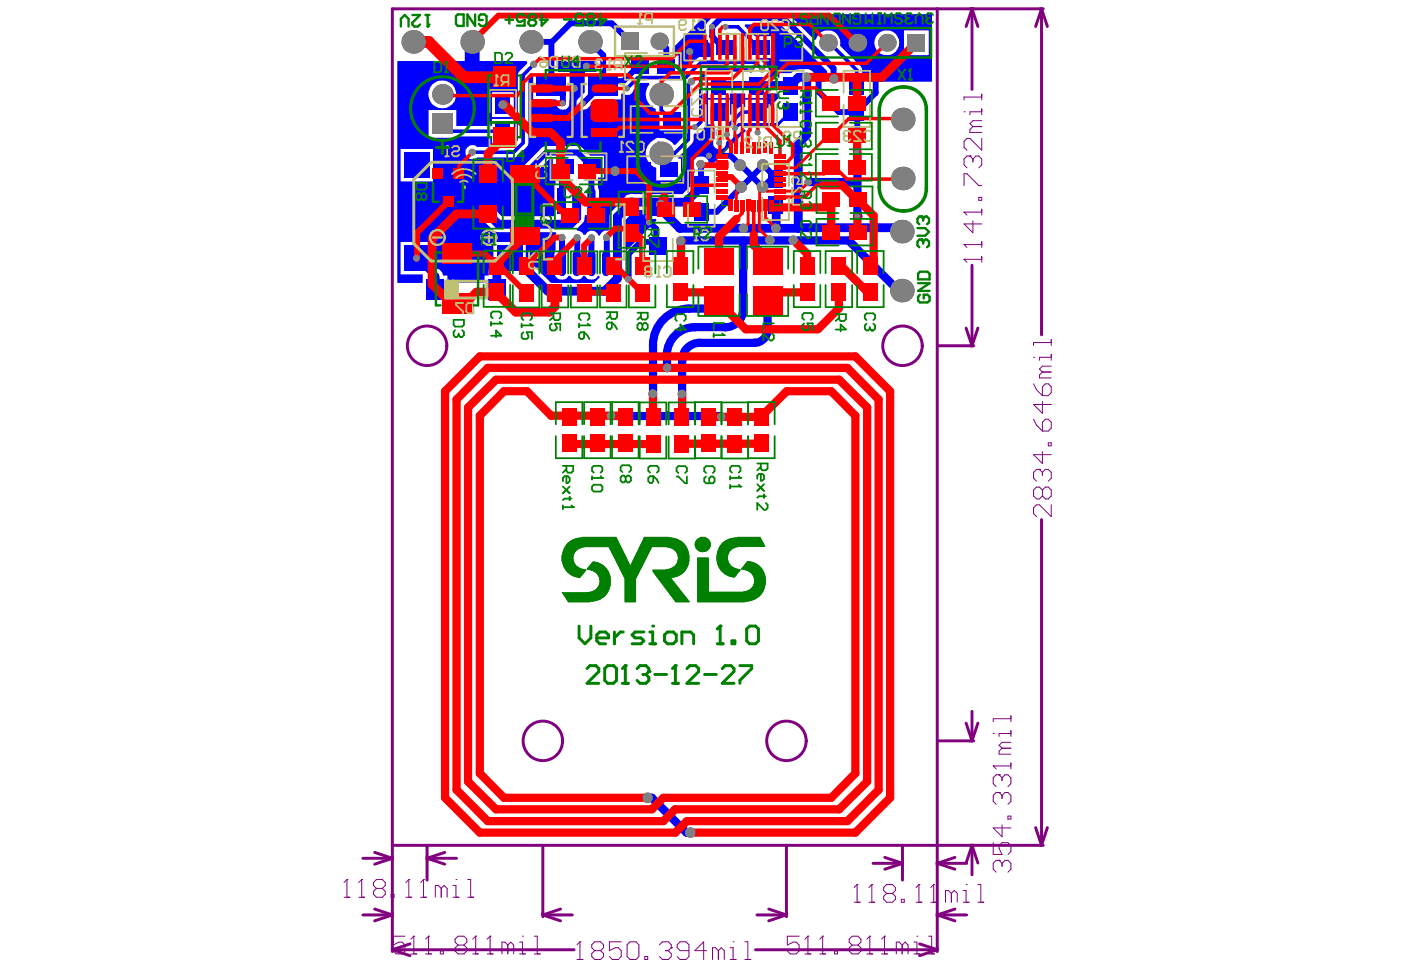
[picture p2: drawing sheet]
<svg xmlns="http://www.w3.org/2000/svg" width="289mm" height="200mm" viewBox="0 0 289 200" stroke-linecap="round" stroke-linejoin="round" font-family="sans-serif">
<g fill="none" stroke="#800080" stroke-width=".61">
<path d="M193.3 1.8v194.4M200.5 1.8l1.2 3.7M200.5 1.8l-1.3 3.7M200.5 1.8v16.6M214.8 1.8l1.2 3.7M214.8 1.8l-1.2 3.7M214.8 1.8v67.3M215.2 1.8h-134.3v194.4M200.5 54.7v16.6M193.3 71.3h7.5M199.2 67.7l1.3 3.6M201.7 67.7l-1.2 3.6"/>
<path d="M214.8 107.1v67.2M193.3 152.8h7.5M199.2 149.1l1.3 3.7M200.5 146.7v6.1M201.7 149.1l-1.2 3.7M74.8 177h6.1M77.3 175.8l3.6 1.2M80.9 174.3h134.3M80.9 177l-3.6 1.2M88.1 174.3v7.2M88.1 177l3.6 1.2M88.1 177h6.1"/>
<path d="M91.7 175.8l-3.6 1.2M112 174.3v14.7M162.2 174.3v14.7M180 178h6.1M182.5 176.8l3.6 1.2M186.1 174.3v7.2M186.1 178l-3.6 1.2M193.3 178h6.1M193.3 178l3.6 1.2M196.9 176.8l-3.6 1.2M200.5 174.3l1.2 3.7M200.5 174.3l-1.3 3.7"/>
<path d="M200.5 174.3v6.1M213.6 170.7l1.2 3.6M216 170.7l-1.2 3.6M74.8 188.7h6.1M77.3 187.5l3.6 1.2M80.9 188.7l-3.6 1.2M80.9 195.9l3.7 1.2M80.9 195.9h37.5M84.6 194.6l-3.7 1.3M112 188.7h6M112 188.7l3.6 1.2M115.6 187.5l-3.6 1.2"/>
<path d="M155.8 195.9h37.5M156.1 188.7h6.1M158.5 187.5l3.7 1.2M162.2 188.7l-3.7 1.2M189.6 194.6l3.7 1.3M193.3 188.7h6.1M193.3 188.7l3.6 1.2M193.3 195.9l-3.7 1.2M196.9 187.5l-3.6 1.2"/>
<circle cx="88.1" cy="71.3" r="4.1"/>
<circle cx="186.1" cy="71.3" r="4.1"/>
<circle cx="111.9" cy="152.8" r="4.1"/>
<circle cx="162.2" cy="152.8" r="4.1"/>
</g>
<g fill="none" stroke="#800080" stroke-width=".21">
<path d="M202.5 19.4v1.2M198.8 23.1h.1M198.8 38.3v-2.5h.6l2.5 2.5h.6M200 32.2h.1M200 32.2h-.6l-.6 .6v1.2l.6 .6M200 32.2l.6 .6M200.6 32.8l.6-.6h.7l.6 .6v1.2l-.6 .6M200.6 32.8v.6M200.6 26.1l-.6 .6v.6h2.5M200.6 26.1h1.9M202.5 22.4v1.3M202.5 28.5v2.5l-2.5-2.5h-.6l-.6 .6v1.3l.6 .6"/>
<path d="M202.5 20h-3.7v.6M202.5 23.1h-2.5v.6M202.5 24.9h-1.9l-.6 .6 .6 .6M198.8 53.5h.1M198.8 50.4h.1M198.8 43.7h.1M198.8 53.5h3.7M198.8 53.5l.6 .6M198.8 50.4h3.7M198.8 50.4l.6 .6M198.8 43.7h3.7M198.8 43.7l.6 .7"/>
<path d="M200.6 45.6v2.4l-1.8-1.8h3.7M201.9 40.7h.6v.6h-.6zM202.5 43.1v1.3M202.5 49.8v1.2M202.5 52.9v1.2M213.1 73.7h.1M213.1 79.2l.7 1.2 1.2 1.2M215 76.7l-.6 .6v.6h2.4M215 76.7h1.8M215.6 79.2h.6l.6 .6v1.2l-.6 .6h-1.2v-1.8zM216.8 70v1.2M216.8 73.1v1.2"/>
<path d="M216.8 70.6h-3.7v.6M216.8 73.7h-2.4v.6M216.8 75.5h-1.8l-.6 .6 .6 .6M213.1 86.5l.7 1.2 1.2 1.2M214.4 96.8h.1M214.4 96.8h-.6l-.7 .6v1.2l.7 .6M214.4 96.8l.6 .6M215 97.4l.6-.6h.6l.6 .6v1.2l-.6 .6M215 82.8v2.4l-1.9-1.8h3.7M215 93.1v2.5l-1.9-1.8h3.7M215 97.4v.6M215.6 86.5h.6l.6 .6v1.2l-.6 .6h-1.2v-1.8z"/>
<path d="M216.2 91.3h.6v.6h-.6zM215 101.1l.6-.7h.6l.6 .7v1.2l-.6 .6h-.6l-.6-.6M215 101.1l-.6-.7h-.6l-.7 .7v1.2l.7 .6h.6l.6-.6M215 101.1v1.2M216.8 104.1v2.4l-2.4-2.4h-.6l-.7 .6v1.2l.7 .6M204.8 157.9h.1M204.8 151.3h.1M204.8 157.9h3.7M204.8 157.9l.6 .7M206 159.8h.1M206 159.8h-.6l-.6 .6v1.2l.6 .6M206 159.8l.7 .6"/>
<path d="M206.7 154.3l-.7 .6v.6h2.5M206.7 154.3h1.8M208.5 148.2h-3.7v.6M208.5 147.6v1.2M208.5 150.6v1.3M208.5 157.3v1.3M208.5 151.3h-2.5v.6M208.5 153.1h-1.8l-.7 .6 .7 .6M204.8 173.8v2.4h1.9l-.7-1.2v-.6l.7-.6h1.2l.6 .6v1.2l-.6 .6M206 177.4h.1M206 163.4h.1M206 177.4h-.6l-.6 .6v1.2l.6 .7"/>
<path d="M206 163.4h-.6l-.6 .6v1.2l.6 .7M206 177.4l.7 .6M206 163.4l.7 .6M206.7 178l.6-.6h.6l.6 .6v1.2l-.6 .7M206.7 160.4v.6M206.7 164v.6M206.7 170.1v2.5l-1.9-1.9h3.7M206.7 178v.6M206.7 160.4l.6-.6h.6l.6 .6v1.2l-.6 .6M206.7 164l.6-.6h.6l.6 .6v1.2l-.6 .7M207.9 168.3h.6v.6h-.6zM70.9 185h1.3"/>
<path d="M71.6 181.4h.1M71.6 181.4v3.6M71.6 181.4l-.7 .6M74 185h1.2M74.6 181.4h.1M74.6 181.4v3.6M74.6 181.4l-.6 .6M77.6 183.2l-.6 .6v.6l.6 .6h1.2l.7-.6v-.6l-.7-.6M77.6 183.2l-.6-.6v-.6l.6-.6h1.2l.7 .6v.6l-.7 .6M77.6 183.2h1.2M80.7 184.4h.6v.6h-.6zM83.5 193.1h-2.4v1.8l1.2-.6h.6l.6 .6v1.2l-.6 .6h-1.2l-.6-.6"/>
<path d="M83.7 185h1.2M84.3 181.4h.1M84.3 181.4v3.6M84.3 181.4l-.6 .6M84.7 196.7h1.3M85.3 193.1h.1M85.3 193.1v3.6M85.3 193.1l-.6 .6M86.7 185h1.3M87.3 181.4h.1M87.3 181.4v3.6M87.3 181.4l-.6 .6"/>
<path d="M87.8 196.7h1.2M88.4 193.1h.1M88.4 193.1v3.6M88.4 193.1l-.6 .6M90.8 196.1h.6v.6h-.6zM91 183.2l-.6-.6h-.6v2.4M91 183.2v1.8M91 183.2l.6-.6 .6 .6v1.8M93.4 185h1.2M93.4 182.6h.6v2.4M94 181.4h.1M94.5 194.9l-.7-.6v-.6l.7-.6h1.2l.6 .6v.6l-.6 .6"/>
<path d="M94.5 194.9l-.7 .6v.6l.7 .6h1.2l.6-.6v-.6l-.6-.6M94.5 194.9h1.2M96.5 185h1.2M96.5 181.4h.6v3.6M97.5 196.7h1.1M98.1 193.1h.1M98.1 193.1v3.6M98.1 193.1l-.6 .6M100.5 196.7h1.2M101.1 193.1h.1M101.1 193.1v3.6M101.1 193.1l-.6 .6"/>
<path d="M104.7 194.9l-.6-.6h-.6v2.4M104.7 194.9v1.8M104.7 194.9l.6-.6 .6 .6v1.8M107.2 194.3h.6v2.4M107.2 196.7h1.2M107.8 193.1h.1M110.2 193.1h.6v3.6M110.2 196.7h1.2M119 197.9h1.2M119.6 194.2h.1M119.6 194.2v3.7M119.6 194.2l-.6 .6"/>
<path d="M122.6 196l-.6 .6v.7l.6 .6h1.3l.6-.6v-.7l-.6-.6M122.6 196l-.6-.6v-.6l.6-.6h1.3l.6 .6v.6l-.6 .6M122.6 196h1.3M128.1 194.2h-2.4v1.8l1.2-.6h.6l.6 .6v1.3l-.6 .6h-1.2l-.6-.6M129.9 194.2h1.2l.7 .6v2.5l-.7 .6h-1.2l-.6-.6v-2.5zM133 197.3h.6v.6h-.6zM136 194.8l.6-.6h1.2l.6 .6v.6M137.2 196h.6M137.8 196l.6 .6v.7l-.6 .6h-1.2l-.6-.6M138.4 195.4h.1M138.4 195.4l-.6 .6M142.1 196h-1.8l-.7-.6v-.6l.7-.6h1.2l.6 .6v2.5l-.6 .6h-1.2l-.7-.6"/>
<path d="M145.7 196h-2.4l1.8-1.8v3.7M148.2 196l-.7-.6h-.6v2.5M148.2 196v1.9M148.2 196l.6-.6 .6 .6v1.9M150.6 197.9h1.2M150.6 195.4h.6v2.5M151.2 194.2h.1M153.6 197.9h1.2M153.6 194.2h.6v3.7M164.8 193.1h-2.4v1.8l1.2-.6h.6l.6 .6v1.2l-.6 .6h-1.2l-.6-.6M166 196.7h1.2M166.6 193.1h.1"/>
<path d="M166.6 193.1v3.6M166.6 193.1l-.6 .6M169 196.7h1.3M169.7 193.1h.1M169.7 193.1v3.6M169.7 193.1l-.7 .6M172.1 196.1h.6v.6h-.6zM175.7 194.9l-.6-.6v-.6l.6-.6h1.2l.7 .6v.6l-.7 .6M175.7 194.9l-.6 .6v.6l.6 .6h1.2l.7-.6v-.6l-.7-.6M175.7 194.9h1.2M176.2 186.1h1.2M176.8 182.4h.1"/>
<path d="M176.8 182.4v3.7M176.8 182.4l-.6 .6M178.8 196.7h1.2M179.2 186.1h1.2M179.4 193.1h.1M179.4 193.1v3.6M179.4 193.1l-.6 .6M179.8 182.4h.1M179.8 182.4v3.7M179.8 182.4l-.6 .6M181.8 196.7h1.2M182.4 193.1h.1"/>
<path d="M182.4 193.1v3.6M182.4 193.1l-.6 .6M182.8 184.2l-.6-.6v-.6l.6-.6h1.3l.6 .6v.6l-.6 .6M182.8 184.2l-.6 .6v.6l.6 .7h1.3l.6-.7v-.6l-.6-.6M182.8 184.2h1.3M185.9 185.4h.6v.7h-.6zM186.1 194.9l-.6-.6h-.7v2.4M186.1 194.9v1.8M186.1 194.9l.6-.6 .6 .6v1.8M188.5 194.3h.6v2.4M188.5 196.7h1.2M188.9 186.1h1.2"/>
<path d="M189.1 193.1h.1M189.5 182.4h.1M189.5 182.4v3.7M189.5 182.4l-.6 .6M191.5 193.1h.6v3.6M191.5 196.7h1.2M192 186.1h1.2M192.6 182.4h.1M192.6 182.4v3.7M192.6 182.4l-.6 .6M196.2 184.2l.6-.6 .6 .6v1.9M196.2 184.2l-.6-.6h-.6v2.5"/>
<path d="M196.2 184.2v1.9M198.6 186.1h1.2M198.6 183.6h.6v2.5M199.2 182.4h.1M201.7 186.1h1.2M201.7 182.4h.6v3.7"/>
</g>
<g fill="#00f">
<path d="M145.6 2.9h1.6l.1 .3-1.4 1.4-.3 .4-.1 .5 .1 2.6 1.5 1.5v2.1l-3 .1-3.2 3.1h-.9v-3.5h-1.3v-1.5z"/>
<path d="M153.7 5h7.3l9.6 9.7-.2 1.9-.3 .2h-2.1v-.4a1.69 1.69 0 0 0-2.1-2.1 2.71 2.71 0 0 0-2.7 .8h-2.5v.9h-2.5v-.7a1.4 1.4 0 0 0-.8-2.3l-.9-1h3v-4.5h-3.8l-2.1-2.2z"/>
<path d="M131 43.3h2.2v1.8h2.1l.1 .3-6.1 6.2-.3-.1v-6.1z"/>
<path d="M163.1 2.9h29.1v13.9h-13.2v-1.7h-1.2l-.1-1-.2-.4-4.3-4.3a2.57 2.57 0 0 0-1.8-3.1 2.57 2.57 0 0 0-3.1 1.8l-.3 .1-5-5zM186.4 6.3v5.1h5.1v-5.1zM180.3 8.8a2.56 2.56 0 0 0 5.1 0 2.56 2.56 0 0 0-5.1 0z"/>
<path d="M81.9 12.6h26.6l.2 .2v.3l-1.6 1.6-.3 .8v13.5l-.6 .5-.3-.1v-4.9h-4.5v1.5h-7.3v-3.3h-5.7v5.7h5.7v-.2h7.3v1.4h4.4v.3l-.3 .4h-7.1l-.4-.3a1.47 1.47 0 0 0-2 1.6 1.47 1.47 0 0 0 2.4 .9l8-.1 2.5-2.4 .1-.6v-13.4l.6-.7 .3 .1v5.1h4.8v.8a1.34 1.34 0 0 0 1.4 1.3 1.34 1.34 0 0 0 1.3-1.3l.1-6.5h-2.5v-2.2h8v2.2h-2.4v4.2l-1.2 1.2a1.38 1.38 0 0 0-.2 2 1.38 1.38 0 0 0 2 .1l1.8-1.8h5.1v-1.1l.3-.2a1.4 1.4 0 0 0 2.3-.7l1.4-1.4h1.7l.1 .3-.3 .5a3.2 3.2 0 0 0 1.6 4.5l.1 .7 .7 .8v3h4.8v1.4l-1.5 1.6h-.3a3.4 3.4 0 0 0-3.6-1.4 3.5 3.5 0 0 0-1.8 4.7l1.1 1.2 .6 .2v2.6h5.1v-4.5h-.4l-.2-.3 2.9-2.8 .3-.4 .1-1.5 .2-.2 .5 .1a1.27 1.27 0 0 0 1.3-1.1l.4-.6 .1-.4v-8.9l.2-.2 .2 .1v3.7h4.5v-.9h3.2v.9h4.5v-.9h2.5v.8l-2.3 2.2-.2-.1v-1.6h-4.5v1.4l-1.2 .1-1.7 1.6-.3-.1v-3h-4.5v5.1h1.4v2.9a1.35 1.35 0 0 0 .6 2.2 1.35 1.35 0 0 0 1.7-1.5l.3-.2 .5-.1 .4-.3 .4-.8 .3-.2a1.15 1.15 0 0 0 1.3-1h.8l.1 .3-7.3 7.4-.3-.2a1.64 1.64 0 0 0-1.9-1.9 1.64 1.64 0 0 0-1.1 2.5v.8h-.8v2.8l-1.7 1.6h-10.4l-.6 .1a1.21 1.21 0 0 0-1.1 1l-2.7 2.8-.2 .8v2.6l-.3 .3a1.3 1.3 0 0 0-1.7 .9h-.3a1.5 1.5 0 0 0-1.3-.9 1.5 1.5 0 0 0-1.4 .8h-.3l-.3-.4-.5-.4h-.5l-.2-.3 1.2-1.2a1.88 1.88 0 0 0 .5-1.6l.3-.2a1.55 1.55 0 0 0 1.7 .4 1.55 1.55 0 0 0 1-1.5v-3.7l-.3-.7v-2.2h1.3v-4.5h-2.9l-2-1.9h-7.5l-.5 .3-3.8 3.8h-.1a1.71 1.71 0 0 0-.7 2.9 1.71 1.71 0 0 0 2.8-1l3.4-3.4h.7v3.8h.6v1.4h-.3v6.6h-10.9l-1.3-1.3a1.72 1.72 0 0 0-2.7-.4 1.72 1.72 0 0 0 .4 2.7l2.1 2.1 .5 .1 12.2 .1 .1 .3-.2 .8 .1 2.7-.3 .8v3.6a1.56 1.56 0 0 0 1.2 1.5 1.56 1.56 0 0 0 1.7-.7h.4l.2 .3a1.56 1.56 0 0 0 2.5-.3h.3l.3 .3a1.56 1.56 0 0 0 2.4-.3h.3l.1 .3-1.2 1.1h-8.8l-5.3-5.1v-3.3h-6.7v4.4l-.4 .4a2.35 2.35 0 0 0-.5 2.1h-.9v1.5h-7.6v-1.5h-.9l-.1-.2a1.76 1.76 0 0 0-1.3-1.2l-.7-.7v-4.8h-6.7v6.7h4.6v1.7h-5.3zM88.4 19.5a2.88 2.88 0 0 0 5.7 0 2.88 2.88 0 0 0-5.7 0zM101.4 19v5.2h4.5v-5.2zM82.6 30.7v6.7h6.7v-6.7z"/>
</g>
<path d="M113.7 8.7h.1M118.5 18.2l-.4 .4M121.7 8.6h1M123.1 9.3l.1 .1M131.6 13.7h.3M118.6 27.9l.1 .1M122 34.4h.1M126.8 34.6l.2 .1M137.6 75.9v.1v-.1" fill="none" stroke="#00f" stroke-width="1.2"/>
<path d="M122 49v.1" fill="none" stroke="#00f" stroke-width=".61"/>
<path d="M128.9 18.2h.4" fill="none" stroke="#00f" stroke-width=".73"/>
<path d="M137.6 85.7v.1M133.6 164.5h.8" fill="none" stroke="#00f" stroke-width="1.7"/>
<circle cx="137.6" cy="75.9" r=".61" fill="#00f"/>
<path d="M166.4 15.9v11.9M118.9 39.8v5.1l-1.3 1.3M126.8 35.2l.1 .1M89.7 57v2.7M102.5 55.9v3.8M136.6 41.7l-.3 .5" fill="none" stroke="#00f" stroke-width="1.8"/>
<path d="M107.9 15.5v13.9M136.4 19.5v3.2l1.9 1.9h.3M142.6 16.8l-.6 .7v11.3M144.5 16.1v9.1l-1.1 1.1M155.7 12.8l1.5 1.6M170.8 8.8h.3M135.8 29.5l2 2v2.9M136.4 31.5l.2 .1h2.5M176.8 31.3h.4" fill="none" stroke="#00f" stroke-width=".73"/>
<path d="M118.1 18.6v9.3M118.5 16.2v2M121.7 8.6l2.7 2.8M135.9 8.5l1.5 1.5M148.7 3.7l-1.8 1.8v2l2.2 2.2M171.9 14.1v2.3M176.8 8.8h.1M122 34.4v7M133.1 24l-2 2M150.7 32.1l2 2M119.1 54.2l-.2 .1" fill="none" stroke="#00f" stroke-width="1.2"/>
<path d="M148.4 23.1v6.3M152.4 25.7l-.8 .7M156.2 27.5h.3M163 23.1l-2.6 2.6" fill="none" stroke="#00f" stroke-width=".61"/>
<path d="M125 39.5v3.8M126.9 35.3v2.3" fill="none" stroke="#00f" stroke-width=".91"/>
<path d="M137.5 73.3l.1 2.6M158.3 63.6v4.4M141.6 171.7h.8" fill="none" stroke="#00f" stroke-width="1.7"/>
<circle cx="176.8" cy="44.6" r=".85" fill="#00f"/>
<path d="M113.7 8.6v9M124.4 11.4v5.6M137.4 10v3.7M180.6 12.5v6.7M131.1 26v8.7M176.8 23.4v7.9M119.1 49v5.3M122 49.1v5.2M129.6 52.4v5.2" fill="none" stroke="#00f" stroke-width="1.2"/>
<path d="M110.1 13.3l-2.2 2.2M144.6 12.8l-3.2 3.2M176.7 14.5v3.1M97.4 31.4h8.5" fill="none" stroke="#00f" stroke-width=".73"/>
<path d="M176.8 31.5v13.1M153.3 49.6v14.2M185.3 59.9h.7" fill="none" stroke="#00f" stroke-width="1.7"/>
<path d="M126.8 27.9v7.3M105.1 53.2l-2.6 2.7M127.3 44.7v12.7" fill="none" stroke="#00f" stroke-width="1.8"/>
<circle cx="97.4" cy="8.8" r="1.52" fill="#00f"/>
<path d="M166.4 15.9h-1.7l-1.7 1.7h-14.7M114 28h10.3M144.6 38.2v.3l-3.2 3.2h-3.8M166.4 27.8l-1.8 1.8v17.5h-24.4l-4.5-4.5M100.7 44.1l2.1 2.1h14.8M105.7 52.7l7.3 7.3h11.7l2.6-2.6M130.1 41.7v.2l-2.8 2.8M130.3 41.7h6.3M160.1 42.5v4.6M164.4 47h21.8" fill="none" stroke="#00f" stroke-width="1.8"/>
<g fill="none" stroke="#00f" stroke-width="1.2">
<path d="M109.5 8.6h4.2M116.1 18.1v3.2M121 13.7l-2.5 2.5M123.9 17.7l-3.7 3.6M124.4 17l.7 .6h-1.2M129.9 8.5l-3.7-3.7h-8.5l-3.9 3.9M131.6 13.7l-3.1 3h-3.9M148.7 3.7h12.9l10.3 10.4M161.8 9.7h2.3l4.7 4.8v4.4l4.2 4.2h3.6l4-3.9M176.9 8.8l3.7 3.7M116.6 34.4l-.7 .6v6.4M122 34.4l-2.9-2.9h-6.4l-4.5 4.5"/>
<path d="M126.9 35.3h4.1M144.6 33.9v3.3M146.3 32.1h4.4M152.6 33.8l4.7 4.8 1.8-1.7h.8v-.3l-2.5-2.6M157.4 34.1l-9.6 9.6h-3.2M86 53.2l3.7 3.8M115.9 49v5.3M116.1 40.3h.1M125.1 49v5.3M130.1 41.7h.2M133.9 45.8l1.4 1.4v2.6M136 49.9h-3.9l-2.5 2.5"/>
<path d="M159.9 42.3l.2 .2"/>
</g>
<path d="M126.9 37.6l-1.9 1.9" fill="none" stroke="#00f" stroke-width=".91"/>
<path d="M166.7 37.5h10.1M140.4 49.6h34.6l10.3 10.3M148.3 63.6h-6.2a7.5 7.5 0 0 0-7.4 7.5v10.1M153.3 63.8a3.6 3.6 0 0 1-3.7 3.7h-6.3a5.8 5.8 0 0 0-5.8 5.8M158.3 68a2.74 2.74 0 0 1-2.7 2.7h-11.3a3.6 3.6 0 0 0-3.6 3.6v7M126.1 85.8h22.6M134.4 164.5l7.2 7.2" fill="none" stroke="#00f" stroke-width="1.7"/>
<path d="M141.4 16h-9.8l-2.3 2.2M144.6 12.8h11.1M149.7 5.5h2.5l4.2 4.2M154.9 14.4h-8.8l-1.6 1.7M171.1 8.8l5.6 5.7M91.2 25.5l1.6 1.6h10.9M107.9 29.4l-2 2M142 28.8l-2.9 2.8M155.9 23.1h-2.9l-3 3v1.6" fill="none" stroke="#00f" stroke-width=".73"/>
<path d="M97.4 8.8v5.5" fill="none" stroke="#00f" stroke-width="3"/>
<path d="M152.4 25.7h8" fill="none" stroke="#00f" stroke-width=".61"/>
<g fill="#808080">
<circle cx="143.3" cy="26.2" r=".61"/>
<circle cx="172" cy="16.2" r=".97"/>
<circle cx="142.6" cy="16.8" r=".73"/>
<circle cx="90.1" cy="35.7" r=".73"/>
<circle cx="146.2" cy="32.1" r=".61"/>
<circle cx="152.6" cy="34.1" r="1.22"/>
<circle cx="129.3" cy="18.2" r=".61"/>
<circle cx="146.8" cy="5.5" r=".61"/>
<circle cx="152.8" cy="38.6" r="1.22"/>
<circle cx="157.3" cy="38.6" r="1.22"/>
<circle cx="166.7" cy="37.5" r=".73"/>
<circle cx="142.4" cy="171.7" r="1.09"/>
<circle cx="153.3" cy="47.1" r=".97"/>
<circle cx="160" cy="47.1" r=".97"/>
<circle cx="134.6" cy="81.2" r=".91"/>
<circle cx="126" cy="85.7" r=".91"/>
<circle cx="140.6" cy="81.3" r=".91"/>
<circle cx="133.5" cy="164.5" r="1.08"/>
<circle cx="137.6" cy="75.9" r=".91"/>
<circle cx="148.8" cy="86" r=".91"/>
<circle cx="157.3" cy="34" r="1.22"/>
<circle cx="158.8" cy="49.5" r=".97"/>
<circle cx="140.4" cy="49.7" r=".97"/>
<circle cx="144.5" cy="33.9" r=".91"/>
<circle cx="158.2" cy="63.6" r=".97"/>
<circle cx="148.2" cy="63.6" r=".97"/>
<circle cx="163.6" cy="49.5" r=".97"/>
<circle cx="151.6" cy="26.4" r=".61"/>
<circle cx="149.9" cy="27.7" r=".61"/>
<circle cx="148.3" cy="29.4" r=".61"/>
<circle cx="156.2" cy="27.3" r=".61"/>
<circle cx="157.1" cy="14.4" r=".61"/>
<circle cx="154.8" cy="14.4" r=".61"/>
<circle cx="149.6" cy="5.5" r=".61"/>
<circle cx="115.9" cy="49" r=".73"/>
<circle cx="119" cy="49" r=".73"/>
<circle cx="122" cy="49" r=".73"/>
<circle cx="125.1" cy="49" r=".73"/>
<circle cx="136.2" cy="42.2" r=".97"/>
<circle cx="108.1" cy="36" r=".97"/>
<circle cx="103.7" cy="21.6" r=".91"/>
<circle cx="126.8" cy="35.3" r=".97"/>
<circle cx="129.6" cy="57.6" r=".73"/>
<circle cx="130.2" cy="41.7" r=".97"/>
<circle cx="176.7" cy="31.3" r=".61"/>
<circle cx="176.8" cy="44.6" r=".61"/>
<circle cx="120.2" cy="21.3" r=".61"/>
<circle cx="116" cy="21.3" r=".61"/>
<circle cx="133.8" cy="45.9" r=".61"/>
<circle cx="166.3" cy="15.9" r=".97"/>
<circle cx="85.9" cy="53.2" r=".73"/>
<circle cx="100.6" cy="44.1" r=".97"/>
<circle cx="97.4" cy="31.4" r=".73"/>
<circle cx="110.1" cy="13.3" r=".73"/>
<circle cx="94.2" cy="52.3" r=".73"/>
<circle cx="118.4" cy="18.2" r=".73"/>
<circle cx="120.9" cy="13.7" r=".73"/>
<circle cx="142.3" cy="10.6" r=".73"/>
<circle cx="176.8" cy="8.8" r="1.82"/>
<circle cx="135.9" cy="8.5" r="1.79"/>
<circle cx="182.9" cy="8.8" r="1.82"/>
<circle cx="91.2" cy="19.5" r="2.13"/>
<circle cx="85.2" cy="8.6" r="2.43"/>
<circle cx="109.5" cy="8.6" r="2.43"/>
<circle cx="97.4" cy="8.6" r="2.43"/>
<circle cx="121.7" cy="8.6" r="2.43"/>
<circle cx="136.4" cy="19.5" r="2.43"/>
<circle cx="186" cy="59.9" r="2.43"/>
<circle cx="186.2" cy="36.8" r="2.43"/>
<circle cx="186" cy="47.8" r="2.43"/>
<circle cx="186.2" cy="24.6" r="2.43"/>
<circle cx="136.4" cy="31.6" r="2.43"/>
<circle cx="170.8" cy="8.8" r="1.82"/>
</g>
<g fill="#808080">
<path d="M128 6.7h3.6v3.6h-3.6z" fill-rule="evenodd"/>
<path d="M187.2 7h3.6v3.6h-3.6z" fill-rule="evenodd"/>
<path d="M89.1 23.4h4.3v4.3h-4.3z" fill-rule="evenodd"/>
</g>
<g fill="#00f">
<path d="M135.6 12.2h3.6v3h-3.6z" fill-rule="evenodd"/>
<path d="M175.2 21.3h3v3.6h-3z" fill-rule="evenodd"/>
<path d="M102.2 25.2h3v3.7h-3z" fill-rule="evenodd"/>
<path d="M102.2 19.8h3v3.6h-3z" fill-rule="evenodd"/>
</g>
<path d="M118.9 39.5v3.7M122 39.5v3.7" fill="none" stroke="#00f" stroke-width="1.7"/>
<g fill="#00f">
<path d="M131.3 23.1h3.6v3.1h-3.6z" fill-rule="evenodd"/>
<path d="M136.1 33.5h3.6v3h-3.6z" fill-rule="evenodd"/>
<path d="M155.1 8.2h3.7v3.1h-3.7z" fill-rule="evenodd"/>
<path d="M175.2 15.8h3v3.7h-3z" fill-rule="evenodd"/>
</g>
<path d="M118.9 52.5v3.6M122 52.5v3.6" fill="none" stroke="#00f" stroke-width="1.7"/>
<g fill="#00f">
<path d="M121.3 25.9h6.1v4.2h-6.1z" fill-rule="evenodd"/>
<path d="M133.9 40.8h3.6v3.6h-3.6z" fill-rule="evenodd"/>
<path d="M146.8 21.3h3v3.6h-3z" fill-rule="evenodd"/>
<path d="M158.4 40.5h3.1v3.7h-3.1z" fill-rule="evenodd"/>
<path d="M154.4 21.3h3v3.6h-3z" fill-rule="evenodd"/>
<path d="M161.5 21.3h3v3.6h-3z" fill-rule="evenodd"/>
<path d="M87.9 57.6h3.6v4.2h-3.6z" fill-rule="evenodd"/>
<path d="M100.7 57.6h3.6v4.2h-3.6z" fill-rule="evenodd"/>
</g>
<path d="M125 39.5v3.7" fill="none" stroke="#00f" stroke-width="1.7"/>
<g fill="#00f">
<path d="M115 38.8h1.7v5.2h-1.7z" fill-rule="evenodd"/>
<path d="M121.3 15.5h6.1v4.3h-6.1z" fill-rule="evenodd"/>
<path d="M143.1 41.9h3v3.6h-3z" fill-rule="evenodd"/>
<path d="M143.1 36.4h3v3.6h-3z" fill-rule="evenodd"/>
<path d="M146.8 15.8h3v3.7h-3z" fill-rule="evenodd"/>
<path d="M136.7 23.1h3.7v3.1h-3.7z" fill-rule="evenodd"/>
<path d="M147.8 8.2h3.6v3.1h-3.6z" fill-rule="evenodd"/>
<path d="M142.3 8.2h3.7v3.1h-3.7z" fill-rule="evenodd"/>
<path d="M158.4 35h3.1v3.7h-3.1z" fill-rule="evenodd"/>
<path d="M154.4 15.8h3v3.7h-3z" fill-rule="evenodd"/>
<path d="M161.5 15.8h3v3.7h-3z" fill-rule="evenodd"/>
<path d="M160.6 8.2h3.7v3.1h-3.7z" fill-rule="evenodd"/>
<path d="M83.3 50.6h5.3v5.3h-5.3z" fill-rule="evenodd"/>
<path d="M83.3 31.5h5.3v5.2h-5.3z" fill-rule="evenodd"/>
<path d="M102.5 50.6h5.2v5.3h-5.2z" fill-rule="evenodd"/>
<path d="M114.7 32.9h3.7v3h-3.7z" fill-rule="evenodd"/>
<path d="M120.2 32.9h3.7v3h-3.7z" fill-rule="evenodd"/>
</g>
<path d="M115.9 52.5v3.6M125 52.5v3.6" fill="none" stroke="#00f" stroke-width="1.7"/>
<g fill="#00f">
<path d="M133.9 49h3.6v3.6h-3.6z" fill-rule="evenodd"/>
<path d="M110.7 25.9h6v4.2h-6z" fill-rule="evenodd"/>
<path d="M130.1 12.2h3.7v3h-3.7z" fill-rule="evenodd"/>
<path d="M130.6 33.5h3.6v3h-3.6z" fill-rule="evenodd"/>
<path d="M110.7 15.5h6v4.3h-6z" fill-rule="evenodd"/>
</g>
<g fill="none" stroke="#f00" stroke-width=".73">
<path d="M109.5 15.4l-1.7 1.8v1.2l-1.2 1.2M111.7 18.2h.1M131.2 17v3.5l2.9 2.9M138.3 15l-1.9 1.9v2.6M143.2 16.2l-.6 .6M159 18.1l-1.2 1.3M94.6 34.2v1.4M122.2 21.4v3M122.7 21.2v3M123.4 21.2v3.1M124 21.2v3.1M124.6 21.3v3"/>
<path d="M126 21.3v3M126.7 21.3v3M127.1 21.3v3M127.7 26.3l-1 1.1M163.5 32.2l-1.1 1.3h-1.6M171.3 34.5h.9M186.5 35.9l-1 1M186.5 23.7l-.7 .8M86 53.4l-.2 .1M102.5 54.8h.4M114.4 53.7v1.2M125.1 48.9v.1"/>
<path d="M153.1 42.4v1.5M176.5 41.2h.4M166.6 60.1h-.3l.1 .2"/>
</g>
<path d="M103.8 21.6h.3M122.9 41.7v2.7M137 40.6l-.7 1.6M93.1 62.7h1.2M102.5 60.2v.3M114.4 60.4v2.8l-1.1 1.2" fill="none" stroke="#f00" stroke-width="1.8"/>
<path d="M176.6 8.8h.2M104.1 28.3l.4 .5M131.2 35.3l2.7 2.7v7.8M150.8 36.5l2.1 2.1M92.1 41.9h.5M108.2 48.7v.3M116.7 44.4h.8M119 49h.1M137.3 41.2l-.4 .5M102.5 60.1v.1M114.4 60.4v.3" fill="none" stroke="#f00" stroke-width="1.2"/>
<g fill="none" stroke="#f00" stroke-width=".61">
<path d="M157.8 13.7l-.6 .7M148.3 35.8v1.1M148.3 34.1v.5M148.8 35.8v1.2M148.9 32.1v.1M148.9 35.8v1.2M148.9 33.5v1.1M149.5 33.5v1.1M149.5 35.8v1.2M151.6 27.9l.3 .3M152.9 38.6l-1 1M156.7 39.2l.6-.6 .9 .8"/>
<path d="M160.8 34.6h3.3M166.7 37.5l-1.8 1.9M154.3 46.2l-.9 .9M156.6 47.3l2.2 2.2"/>
</g>
<path d="M158.3 53.4v.5M171.1 42.8l.3 .3M176.5 41v.2" fill="none" stroke="#f00" stroke-width="1.7"/>
<path d="M171.3 28h.2M126.5 54.9h.5" fill="none" stroke="#f00" stroke-width=".91"/>
<circle cx="141" cy="49.6" r=".3" fill="#f00"/>
<g fill="none" stroke="#f00" stroke-width=".73">
<path d="M91.1 18.2l1.5 1.5h14.1M109.5 15.4h20.1M124.6 18.2h4.7M129.6 15.5l1.6 1.5M142.3 10.6v3.1M145.4 8.5h-3.3l-3.6 3.6h-27.2l-1.2 1.2M146.9 5.6v4.1M149.7 5.5h-.6l-.6 .6v3.6M150 9.7v3.5l-.5 .5h-28.5M151.6 9.7v3.9l-1.5 1.4h-11.8M153.1 9.7v4.4l-2.1 2.1h-7.8M156.2 9.7v3.3l-1.3 1.4"/>
<path d="M157.8 19.4v6.6l3 3.1v3.1M159 18.1h9.1l3.2 3.2M159.3 9.7l.1 2.7M159.4 9.7v4.8l-2.9 2.8h-12.1l-6 6.1h-4.3M170.8 8.8l-3.8-3.8h-11.5l-.8 .8v3.9M182.9 8.8l-4.3 4.3h-16.2l-6.2 6.1 .1 8.1M97.4 31.4l-2.8 2.8M124.6 27.4h2.1M125.3 21.3v3M125.3 24.6h20.1M127.7 26.3h15.7M142.7 38.2h6.1"/>
<path d="M145.4 21.8v.4M146.9 22.2v6.4l-4.2 4.1v10.5M148.5 22.2v9.9M150 22.2v6.3M154.7 22.2v4.6l-.4 .4v3.2M159.3 22.2v3.5l4.2 4.2v2.3M169.6 38.2h-1.2l-2.4 2.4h-5.2M171.3 34.5l-1.3 1.3h-9.2M172.2 34.5l2.4 2.4h10.9M185.8 24.5h-10.7l-3.6 3.5M153.1 43.9l-1.2 1.2M155.4 42.4v6"/>
<path d="M166.4 54.8h.1M180.2 53.9l-.7 .7v.2"/>
</g>
<g fill="none" stroke="#f00" stroke-width=".61">
<path d="M157.8 9.7v4M150 28.5l.7 .8v1M150 33.5v1.1M151.6 22.2v5.7M151.9 39.6v2.8M151.9 28.2v2.2M153.1 22.2v8.2M156.7 39.2v3.2M158.2 39.4h2.6M160.8 39.4h4.1M171.1 27.7l-7 6.9M141 54l-.7 .8"/>
<path d="M154.3 42.4v3.8M156.6 42.4v4.9M157.9 42.4v2.5l2.2 2.2"/>
</g>
<g fill="none" stroke="#f00" stroke-width="1.7">
<path d="M169.6 38.2h4.1l2.8 2.8M176.8 28v6.5M140.4 49.7v4.4M151.9 45.1l-3.6 3.7v5.1M155.4 48.4v2.2l2.9 2.8M159.5 42.8h11.9M163.6 49.5l2.8 2.8v2.5M171.4 41.7v6.2M173 54.8h.5l5.5 5.5h.5M176.8 44.6v3.3M176.9 41.2l3.3 3.3v9.4M140.3 60.3h8.3"/>
<path d="M158.2 60.3h8.2M173 60.3v3.3l-4.3 4.3h-14.9l-5.4-5.4M117.2 91.6h17.3M129 85.7h-15.3l-5-5h-4.8l-4.9 5v73.8l4.9 5h29.7M134.7 81.2v4.6M140.6 91.5h15.4M140.7 81.3v4.7M146.6 86h10.4M157 85.9l5.2-5.2h9.2l5 5v73.8l-5 5h-34.6l-2.4 2.4h-32.1l-5.8-5.7v-77.2l5.8-5.7h70.8l5.7 5.7v77.2l-5.7 5.7h-33.9l-2.4 2.4h-36.2l-6.4-6.4v-80.5l6.4-6.5h74.2l6.4 6.5v80.5l-6.4 6.4h-33.1l-2.4 2.4h-40.3l-7.2-7.2v-83.8l7.2-7.2h77.4l7.2 7.2v83.8l-7.2 7.2h-34"/>
</g>
<g fill="none" stroke="#f00" stroke-width="1.2">
<path d="M97.4 8.6l5.4-5.4h68.2l5.6 5.6M110.7 18.2h1M111.8 18.2h6.7M172.2 15.9l-.2 .3M108.2 36l8.5 8.4M111.7 21.3h4.4M120.2 21.3l-3 3h-5.5M121.1 35.3h10.1M144.6 34.1h4.3M148.9 36.5h1.9M92.1 41.9l-6.1 6.1v5.4M102.9 54.8l5.6 5.6"/>
<path d="M108.2 49l-5.7 5.8-2.5-2.5h-5.7M116 49h-1.6l-5.9 5.9M119.1 49l-4.7 4.7M122 49l-1.5 1.6v4.3M125.1 48.9l1.7-1.8h3.5l2.1 2.2v5.6M127 54.9l5.4 5.5M94.3 62.7h1.6M120.5 60.4h6"/>
</g>
<path d="M171.8 16.3h.3M176.8 15.9v5.4M189 8.8l-7.1 7.1h-15.4M104.1 21.6l5.7 5.8h3.8l2 2v7.1l5.2 5.2h9.5M104.1 28.3l-3.4 3.4v4.2M100.7 44.1h-6.5l-5.1 5.1v9.4l4 4.1M102.5 60.5l3.9 3.9h6.9M102.5 60.2h-4.2l-2.4 2.5" fill="none" stroke="#f00" stroke-width="1.8"/>
<path d="M85.2 8.6h3.2l7.3 7.3h8.3" fill="none" stroke="#f00" stroke-width="2.4"/>
<g fill="#808080">
<circle cx="143.3" cy="26.2" r=".61"/>
<circle cx="172" cy="16.2" r=".97"/>
<circle cx="142.6" cy="16.8" r=".73"/>
<circle cx="90.1" cy="35.7" r=".73"/>
<circle cx="146.2" cy="32.1" r=".61"/>
<circle cx="152.6" cy="34.1" r="1.22"/>
<circle cx="129.3" cy="18.2" r=".61"/>
<circle cx="146.8" cy="5.5" r=".61"/>
<circle cx="152.8" cy="38.6" r="1.22"/>
<circle cx="157.3" cy="38.6" r="1.22"/>
<circle cx="166.7" cy="37.5" r=".73"/>
<circle cx="142.4" cy="171.7" r="1.09"/>
<circle cx="153.3" cy="47.1" r=".97"/>
<circle cx="160" cy="47.1" r=".97"/>
<circle cx="134.6" cy="81.2" r=".91"/>
<circle cx="126" cy="85.7" r=".91"/>
<circle cx="140.6" cy="81.3" r=".91"/>
<circle cx="133.5" cy="164.5" r="1.08"/>
<circle cx="137.6" cy="75.9" r=".91"/>
<circle cx="148.8" cy="86" r=".91"/>
<circle cx="157.3" cy="34" r="1.22"/>
<circle cx="158.8" cy="49.5" r=".97"/>
<circle cx="140.4" cy="49.7" r=".97"/>
<circle cx="144.5" cy="33.9" r=".91"/>
<circle cx="158.2" cy="63.6" r=".97"/>
<circle cx="148.2" cy="63.6" r=".97"/>
<circle cx="163.6" cy="49.5" r=".97"/>
<circle cx="151.6" cy="26.4" r=".61"/>
<circle cx="149.9" cy="27.7" r=".61"/>
<circle cx="148.3" cy="29.4" r=".61"/>
<circle cx="156.2" cy="27.3" r=".61"/>
<circle cx="157.1" cy="14.4" r=".61"/>
<circle cx="154.8" cy="14.4" r=".61"/>
<circle cx="149.6" cy="5.5" r=".61"/>
<circle cx="115.9" cy="49" r=".73"/>
<circle cx="119" cy="49" r=".73"/>
<circle cx="122" cy="49" r=".73"/>
<circle cx="125.1" cy="49" r=".73"/>
<circle cx="136.2" cy="42.2" r=".97"/>
<circle cx="108.1" cy="36" r=".97"/>
<circle cx="103.7" cy="21.6" r=".91"/>
<circle cx="126.8" cy="35.3" r=".97"/>
<circle cx="129.6" cy="57.6" r=".73"/>
<circle cx="130.2" cy="41.7" r=".97"/>
<circle cx="176.7" cy="31.3" r=".61"/>
<circle cx="176.8" cy="44.6" r=".61"/>
<circle cx="120.2" cy="21.3" r=".61"/>
<circle cx="116" cy="21.3" r=".61"/>
<circle cx="133.8" cy="45.9" r=".61"/>
<circle cx="166.3" cy="15.9" r=".97"/>
<circle cx="85.9" cy="53.2" r=".73"/>
<circle cx="100.6" cy="44.1" r=".97"/>
<circle cx="97.4" cy="31.4" r=".73"/>
<circle cx="110.1" cy="13.3" r=".73"/>
<circle cx="94.2" cy="52.3" r=".73"/>
<circle cx="118.4" cy="18.2" r=".73"/>
<circle cx="120.9" cy="13.7" r=".73"/>
<circle cx="142.3" cy="10.6" r=".73"/>
<circle cx="176.8" cy="8.8" r="1.82"/>
<circle cx="135.9" cy="8.5" r="1.79"/>
<circle cx="182.9" cy="8.8" r="1.82"/>
<circle cx="91.2" cy="19.5" r="2.13"/>
<circle cx="85.2" cy="8.6" r="2.43"/>
<circle cx="109.5" cy="8.6" r="2.43"/>
<circle cx="97.4" cy="8.6" r="2.43"/>
<circle cx="121.7" cy="8.6" r="2.43"/>
<circle cx="136.4" cy="19.5" r="2.43"/>
<circle cx="186" cy="59.9" r="2.43"/>
<circle cx="186.2" cy="36.8" r="2.43"/>
<circle cx="186" cy="47.8" r="2.43"/>
<circle cx="186.2" cy="24.6" r="2.43"/>
<circle cx="136.4" cy="31.6" r="2.43"/>
<circle cx="170.8" cy="8.8" r="1.82"/>
</g>
<g fill="#808080">
<path d="M128 6.7h3.6v3.6h-3.6z" fill-rule="evenodd"/>
<path d="M187.2 7h3.6v3.6h-3.6z" fill-rule="evenodd"/>
<path d="M89.1 23.4h4.3v4.3h-4.3z" fill-rule="evenodd"/>
</g>
<g fill="#f00">
<path d="M121.7 89.6h3v3.7h-3z" fill-rule="evenodd"/>
<path d="M141 41.7h3.6v3h-3.6z" fill-rule="evenodd"/>
<path d="M151.4 41.2h.9v2.4h-.9z" fill-rule="evenodd"/>
<path d="M150.3 41.2h.8v2.4h-.8z" fill-rule="evenodd"/>
<path d="M152.6 41.2h.9v2.4h-.9z" fill-rule="evenodd"/>
<path d="M155.5 89.6h3v3.7h-3z" fill-rule="evenodd"/>
<path d="M156.2 41.2h.9v2.4h-.9z" fill-rule="evenodd"/>
<path d="M157.4 41.2h.9v2.4h-.9z" fill-rule="evenodd"/>
<path d="M155 41.2h.9v2.4h-.9z" fill-rule="evenodd"/>
<path d="M169.6 46.4h3.6v3h-3.6z" fill-rule="evenodd"/>
<path d="M175.1 46.4h3.6v3h-3.6z" fill-rule="evenodd"/>
<path d="M174.9 26.5h3.7v3.1h-3.7z" fill-rule="evenodd"/>
<path d="M89.1 34.6h2.1v2.2h-2.1z" fill-rule="evenodd"/>
<path d="M93.5 34.6h2.2v2.2h-2.2z" fill-rule="evenodd"/>
<path d="M107 58.5h3v3.7h-3z" fill-rule="evenodd"/>
<path d="M107 53.1h3v3.6h-3z" fill-rule="evenodd"/>
<path d="M121.7 84.1h3v3.7h-3z" fill-rule="evenodd"/>
<path d="M121.1 42.9h3.7v3h-3.7z" fill-rule="evenodd"/>
<path d="M130.9 53.1h3v3.6h-3z" fill-rule="evenodd"/>
<path d="M130.9 58.5h3v3.7h-3z" fill-rule="evenodd"/>
</g>
<path d="M146.9 7.1v5.2M146.9 19.5v5.3M148.5 7.1v5.2M148.5 19.5v5.3" fill="none" stroke="#f00" stroke-width=".73"/>
<g fill="#f00">
<path d="M151.4 29.3h.8v2.3h-.8z" fill-rule="evenodd"/>
<path d="M152.6 29.2h.8v2.4h-.8z" fill-rule="evenodd"/>
<path d="M150.3 29.2h.8v2.4h-.8z" fill-rule="evenodd"/>
</g>
<path d="M151.6 7.1v5.2M151.6 19.5v5.3M153.1 7.1v5.2M153.1 19.5v5.3" fill="none" stroke="#f00" stroke-width=".73"/>
<g fill="#f00">
<path d="M155.5 84.1h3v3.7h-3z" fill-rule="evenodd"/>
<path d="M155 29.3h.8v2.3h-.8z" fill-rule="evenodd"/>
<path d="M156.2 29.2h.8v2.4h-.8z" fill-rule="evenodd"/>
<path d="M157.4 29.2h.8v2.4h-.8z" fill-rule="evenodd"/>
</g>
<path d="M156.2 7.1v5.2M156.2 19.5v5.3M157.8 7.1v5.2M157.8 19.5v5.3" fill="none" stroke="#f00" stroke-width=".73"/>
<g fill="#f00">
<path d="M164.9 53h3.1v3.6h-3.1z" fill-rule="evenodd"/>
<path d="M164.9 58.5h3.1v3.6h-3.1z" fill-rule="evenodd"/>
<path d="M169.6 39.7h3.6v3h-3.6z" fill-rule="evenodd"/>
<path d="M175.1 39.7h3.6v3h-3.6z" fill-rule="evenodd"/>
<path d="M174.9 19.8h3.7v3h-3.7z" fill-rule="evenodd"/>
<path d="M174.9 33h3.7v3h-3.7z" fill-rule="evenodd"/>
<path d="M91.3 40.5h2.2v2.2h-2.2z" fill-rule="evenodd"/>
<path d="M127.4 89.6h3.1v3.7h-3.1z" fill-rule="evenodd"/>
<path d="M115.8 89.6h3.1v3.7h-3.1z" fill-rule="evenodd"/>
<path d="M128.8 40.8h3v3.6h-3z" fill-rule="evenodd"/>
<path d="M122 26.5h5.3v1.7h-5.3z" fill-rule="evenodd"/>
</g>
<path d="M122.8 18.2h3.7M122.8 24.3h3.7" fill="none" stroke="#f00" stroke-width="1.7"/>
<g fill="#f00">
<path d="M133.2 89.7h3v3.6h-3z" fill-rule="evenodd"/>
<path d="M139.1 89.7h3v3.6h-3z" fill-rule="evenodd"/>
<path d="M144.5 89.6h3v3.7h-3z" fill-rule="evenodd"/>
<path d="M135.5 41.7h3.7v3h-3.7z" fill-rule="evenodd"/>
<path d="M147.7 39h2.4v.8h-2.4z" fill-rule="evenodd"/>
<path d="M147.7 37.8h2.4v.8h-2.4z" fill-rule="evenodd"/>
<path d="M147.7 36.6h2.4v.9h-2.4z" fill-rule="evenodd"/>
<path d="M147.7 31.8h2.4v.9h-2.4z" fill-rule="evenodd"/>
<path d="M147.7 33h2.4v.9h-2.4z" fill-rule="evenodd"/>
<path d="M153.9 41.2h.8v2.4h-.8z" fill-rule="evenodd"/>
<path d="M158.6 41.2h.9v2.4h-.9z" fill-rule="evenodd"/>
<path d="M159.6 39h2.5v.8h-2.5z" fill-rule="evenodd"/>
<path d="M159.6 37.8h2.5v.8h-2.5z" fill-rule="evenodd"/>
<path d="M159.6 36.6h2.5v.9h-2.5z" fill-rule="evenodd"/>
<path d="M159.6 33h2.5v.9h-2.5z" fill-rule="evenodd"/>
<path d="M159.6 31.8h2.5v.9h-2.5z" fill-rule="evenodd"/>
<path d="M101 58.4h3v3.7h-3z" fill-rule="evenodd"/>
<path d="M101 52.9h3v3.7h-3z" fill-rule="evenodd"/>
<path d="M105.1 46.9h6.1v3.7h-6.1z" fill-rule="evenodd"/>
<path d="M105.1 34.1h6.1v3.7h-6.1z" fill-rule="evenodd"/>
<path d="M98.8 42.3h3.7v3.6h-3.7z" fill-rule="evenodd"/>
<path d="M98.8 34.1h3.7v3.6h-3.7z" fill-rule="evenodd"/>
<path d="M101.7 26.2h4.7v4.2h-4.7z" fill-rule="evenodd"/>
<path d="M101.7 13.7h4.7v4.2h-4.7z" fill-rule="evenodd"/>
<path d="M127.4 84.1h3.1v3.7h-3.1z" fill-rule="evenodd"/>
<path d="M115.8 84.1h3.1v3.7h-3.1z" fill-rule="evenodd"/>
<path d="M118.9 53.1h3.1v3.6h-3.1z" fill-rule="evenodd"/>
<path d="M118.9 58.5h3.1v3.7h-3.1z" fill-rule="evenodd"/>
<path d="M124.9 53.1h3.1v3.6h-3.1z" fill-rule="evenodd"/>
<path d="M124.9 58.5h3.1v3.7h-3.1z" fill-rule="evenodd"/>
<path d="M128.8 46.2h3v3.7h-3z" fill-rule="evenodd"/>
<path d="M115.7 42.9h3.6v3h-3.6z" fill-rule="evenodd"/>
<path d="M119.2 33.8h3.7v3h-3.7z" fill-rule="evenodd"/>
<path d="M113.8 33.8h3.6v3h-3.6z" fill-rule="evenodd"/>
</g>
<path d="M122.8 21.3h3.7" fill="none" stroke="#f00" stroke-width="1.7"/>
<g fill="#f00">
<path d="M133.2 84.2h3v3.7h-3z" fill-rule="evenodd"/>
<path d="M139.1 84.2h3v3.7h-3z" fill-rule="evenodd"/>
<path d="M144.5 84.1h3v3.7h-3z" fill-rule="evenodd"/>
<path d="M145.2 59.1h6.1v6.1h-6.1z" fill-rule="evenodd"/>
<path d="M138.7 53h3.1v3.6h-3.1z" fill-rule="evenodd"/>
<path d="M138.7 58.5h3.1v3.6h-3.1z" fill-rule="evenodd"/>
<path d="M147.7 40.2h2.4v.9h-2.4z" fill-rule="evenodd"/>
<path d="M147.7 35.4h2.4v.9h-2.4z" fill-rule="evenodd"/>
<path d="M147.7 34.2h2.4v.8h-2.4z" fill-rule="evenodd"/>
</g>
<path d="M145.4 7.1v5.2M145.4 19.5v5.3M150 7.1v5.2M150 19.5v5.3" fill="none" stroke="#f00" stroke-width=".73"/>
<g fill="#f00">
<path d="M155.3 59.1h6v6.1h-6z" fill-rule="evenodd"/>
<path d="M159.6 35.4h2.5v.9h-2.5z" fill-rule="evenodd"/>
<path d="M159.6 34.2h2.5v.8h-2.5z" fill-rule="evenodd"/>
<path d="M159.6 40.2h2.5v.9h-2.5z" fill-rule="evenodd"/>
<path d="M153.9 29.2h.8v2.4h-.8z" fill-rule="evenodd"/>
<path d="M158.6 29.3h.8v2.3h-.8z" fill-rule="evenodd"/>
</g>
<path d="M154.7 19.5v5.3M159.3 19.5v5.3" fill="none" stroke="#f00" stroke-width=".73"/>
<path d="M159 6.7h.7v6h-.7z" fill-rule="evenodd" fill="#f00"/>
<path d="M154.7 7.1v5.2" fill="none" stroke="#f00" stroke-width=".73"/>
<g fill="#f00">
<path d="M178 58.5h3v3.6h-3z" fill-rule="evenodd"/>
<path d="M178 53h3v3.6h-3z" fill-rule="evenodd"/>
<path d="M145.2 51.2h6.1v5.4h-6.1z" fill-rule="evenodd"/>
<path d="M155.3 51.2h6v5.4h-6z" fill-rule="evenodd"/>
<path d="M150 89.7h3.1v3.6h-3.1z" fill-rule="evenodd"/>
<path d="M91.2 50.2h6.1v4.3h-6.1z" fill-rule="evenodd"/>
</g>
<path d="M109.9 18.2h3.6M109.9 27.4h3.6M109.9 24.3h3.6" fill="none" stroke="#f00" stroke-width="1.7"/>
<g fill="#f00">
<path d="M169.5 26.5h3.6v3.1h-3.6z" fill-rule="evenodd"/>
<path d="M150 84.2h3.1v3.7h-3.1z" fill-rule="evenodd"/>
<path d="M112.9 53.1h3.1v3.6h-3.1z" fill-rule="evenodd"/>
<path d="M112.9 58.5h3.1v3.7h-3.1z" fill-rule="evenodd"/>
<path d="M91.2 60.5h6.1v4.3h-6.1z" fill-rule="evenodd"/>
</g>
<path d="M109.9 21.3h3.6" fill="none" stroke="#f00" stroke-width="1.7"/>
<g fill="#f00">
<path d="M171.5 58.5h3v3.6h-3z" fill-rule="evenodd"/>
<path d="M171.5 53h3v3.6h-3z" fill-rule="evenodd"/>
<path d="M169.5 19.8h3.6v3h-3.6z" fill-rule="evenodd"/>
<path d="M169.5 33h3.6v3h-3.6z" fill-rule="evenodd"/>
</g>
<g fill="none" stroke="#c0c073" stroke-width=".49">
<path d="M110.3 17.3h-1v10.9h1.1M117.1 17.3h.9v10.9M120.9 17.3h-.9v10.9h1M126.8 5.5h12.2v6.1h-12.2zM127.7 17.3h1v10.9M117.1 28.2h.9M127.7 28.2h.9M89.3 49h1.8M99.9 49h1.8M100.8 48.1v1.8M112.1 49.3v4.2h1.8M113.9 42.2h-1.8v4.1"/>
<path d="M127 42.2h1.8v11.3h-1.8"/>
</g>
<path d="M91.9 58h8.5v3.4h-8.5zM93.7 58v3.4M94.3 58v3.4M105.7 50.3v-13.3l-3.6-3.5h-13.2l-3.6 3.5v13.3l3.6 3.5h13.2M105.7 50.2l-3.6 3.6M92.5 61.4v-3.4l.3 .3v2.8l.3 .3v-3.1l.3-.3v3.4" fill="none" stroke="#c0c073" stroke-width=".61"/>
<g fill="none" stroke="#c0c073" stroke-width=".36">
<path d="M111.3 13.1l.4-.3h1.1v.6l-.4 .4h-.7l-.4-.4zM111.3 11.7l.8 .3 .7 .8M113.8 11.7h1.1v2.1h-1.1l-.3-.4v-1.4zM131.6 4.9h.8M132 2.7v2.2M133.5 10.9h-4.6v5.5h4.6M134.5 4.1h-1.1l-.4-.3v-.7l.4-.4h1.1v2.2M135.9 10.9h4.5v5.5h-4.5M145.5 19.2v-4.6h5.5v4.6M145.7 7h-4.6v5.5h4.6M148.1 7h4.5v5.5h-4.5M153.2 19.2v-4.6h5.5v4.6"/>
<path d="M158.5 7h-4.6v5.5h4.6M160.2 19.2v-4.6h5.5v4.6M160.9 7h4.6v5.5h-4.6M174 19.2v-4.6h5.4v4.6M101 23.1v-4.5h5.4v4.5M101 25.5v4.6h5.4v-4.6M118.1 31.6h-4.6v5.5h4.6M120.5 31.6h4.6v5.5h-4.6M133.9 32.2h-4.5v5.5h4.5M134.6 21.9h-4.5v5.5h4.5M136.4 32.2h4.5v5.5h-4.5M137 21.9h4.6v5.5h-4.6"/>
<path d="M141.9 39.7v-4.5h5.5v4.5M145.5 21.6v4.6h5.5v-4.6M153.2 21.6v4.6h5.5v-4.6M157.2 38.4v-4.6h5.5v4.6M160.2 21.6v4.6h5.5v-4.6M174 21.6v4.6h5.4v-4.6M132.7 44.1v-4.6h6v4.6M132.7 49.3v4.5h6v-4.5M141.9 42.2v4.5h5.5v-4.5M157.2 40.8v4.6h5.5v-4.6"/>
</g>
<circle cx="132" cy="2.7" r=".18" fill="#c0c073"/>
<path d="M102 17.6h.7M102.4 15.5v2.1M104.1 16.9l-.7 .7M104.8 16.9h-1l-.4-.3v-.7l.4-.4h1v2.1M132 2.7l.4 .4" fill="none" stroke="#c0c073" stroke-width=".36"/>
<circle cx="102.4" cy="15.5" r=".18" fill="#c0c073"/>
<path d="M102.4 15.5l.3 .4M116 11.7h1.4v1.1l-.7-.4h-.4l-.3 .4v.6l.3 .4h.8l.3-.4M118.5 11.7h1v2.1h-1l-.4-.4v-1.4zM125.3 14.4h.7M125.7 12.2v2.2M127.4 13.6l-.7 .8M128.2 13.6h-1.1l-.4-.3v-.7l.4-.4h1.1v2.2" fill="none" stroke="#c0c073" stroke-width=".36"/>
<circle cx="125.7" cy="12.2" r=".18" fill="#c0c073"/>
<path d="M124.2 12.6l-.3-.4h-.7l-.4 .4v.4M125.7 12.2l.3 .4" fill="none" stroke="#c0c073" stroke-width=".36"/>
<circle cx="122.8" cy="13" r=".18" fill="#c0c073"/>
<path d="M122.8 13l.4 .3M123.2 13.3h.4M123.2 13.3l-.4 .3v.4l.4 .4h.7l.3-.4M146.3 28.8h.8M146.7 26.6v2.2M148.5 28l-.8 .8M149.2 28h-1.1l-.4-.3v-.7l.4-.4h1.1v2.2" fill="none" stroke="#c0c073" stroke-width=".36"/>
<circle cx="146.7" cy="26.6" r=".18" fill="#c0c073"/>
<path d="M144.2 26.6h.7l.3 .4v1.4l-.3 .4h-.7l-.4-.4v-1.4zM146.7 26.6l.4 .4M161.6 28.2h1.1l.3-.3v-.4l-.3-.4h-.8l-.3 .4v1.4l.3 .4h.8l.3-.4M164.4 28.5l-.7 .8M165.2 28.5h-1.1l-.4-.3v-.7l.4-.4h1.1v2.2M175.4 27.3l-.3-.4h-.8l-.3 .4v.4M177.6 27.3l-.4-.4h-.7l-.4 .4v.4l1.5 1.4h-1.5M178.2 27.3l.4-.4h.7l.4 .4v1.4l-.4 .4h-.7l-.4-.4" fill="none" stroke="#c0c073" stroke-width=".36"/>
<circle cx="174" cy="27.7" r=".18" fill="#c0c073"/>
<path d="M174 27.7l.3 .3M174.3 28h.4M174.3 28l-.3 .3v.4l.3 .4h.8l.3-.4M143.2 49.6h.8M143.6 47.5v2.1M144.6 47.8l.4-.3h.7l.4 .3v1.4l-.4 .4h-.7l-.4-.4" fill="none" stroke="#c0c073" stroke-width=".36"/>
<circle cx="143.6" cy="47.5" r=".18" fill="#c0c073"/>
<path d="M142.6 6.2h.7M142.6 18.2v1.4l1.4-1.4h.4l.4 .4v.6l-.4 .4M142.9 4.1v2.1M144 4.4l.3-.3h.8l.3 .3v1.4l-.3 .4h-.8l-.3-.4M142.6 20.3v1.4l1.4-1.4h.4l.4 .4v.7l-.4 .3M142.9 22.4l-.3 .4v.7l.3 .3h1.5l.4-.3v-.7l-.4-.4M143.6 47.5l.4 .3" fill="none" stroke="#c0c073" stroke-width=".36"/>
<circle cx="142.9" cy="4.1" r=".18" fill="#c0c073"/>
<path d="M140.1 5.2h1.1l.3-.4v-.4l-.3-.3h-.8l-.3 .3v1.4l.3 .4h.8l.3-.4M142.9 4.1l.4 .3M156.2 30.4h.7M156.5 28.3v2.1M158.3 29.7l-.7 .7M159 29.7h-1.1l-.3-.3v-.7l.3-.4h1.1v2.1M163.3 38.7v1.4l1.4-1.4h.4l.4 .4v.6l-.4 .4M165.5 36.6v1.4h-1.1l.3-.8v-.3l-.3-.3h-.8l-.3 .3v.7l.3 .4M163.6 40.8l-.3 .4v.7l.3 .3h1.5l.4-.3v-.7l-.4-.4" fill="none" stroke="#c0c073" stroke-width=".36"/>
<circle cx="156.5" cy="28.3" r=".18" fill="#c0c073"/>
<path d="M157.3 4.1h.8l.3 .4v1.4l-.3 .4h-.8l-.3-.4v-1.4zM160.5 4.5l-.3-.4h-.7l-.4 .4v.4l1.4 1.4h-1.4M161.2 4.5l.4-.4h.7l.4 .4v1.4l-.4 .4h-.7l-.4-.4M110.6 33.9v.7M110.6 34.3h2.1M110.9 35.3l-.3 .4v.7l.3 .3h1.4l.4-.3v-.7l-.4-.4M155.1 28.7l-.3-.4h-.8l-.3 .4v.3l1.4 1.4h-1.4M156.5 28.3l.4 .4" fill="none" stroke="#c0c073" stroke-width=".36"/>
<circle cx="112.7" cy="34.3" r=".18" fill="#c0c073"/>
<path d="M110.6 32.9h.3l1.4-1.4h.4v1.4M112.7 34.3l-.4 .3M109.1 51.8v1.4l1.4-1.4h.4l.3 .4v.7l-.3 .3M111.2 54h-1.7l-.4 .3v.7l.4 .4h1.7M135.5 57.1h.7M135.8 54.9v2.2M136.9 55.3l.3-.4h.7l.4 .4v1.4l-.4 .4h-.7l-.3-.4M95.5 62.5h-1.5v.3l1.5 1.4v.4M96.5 62.5h1.1v2.1h-1.1l-.3-.4v-1.4z" fill="none" stroke="#c0c073" stroke-width=".36"/>
<circle cx="135.8" cy="54.9" r=".18" fill="#c0c073"/>
<path d="M91.8 32.2h.8M92.2 30.1v2.1M93.2 30.5l.4-.4h.7l.4 .4v.3l-.4 .4h-.7l-.4 .3v.4l.4 .3h.7l.4-.3M133.3 56l-.3-.3v-.4l.3-.4h.8l.3 .4v.4l-.3 .3M133.3 56l-.3 .3v.4l.3 .4h.8l.3-.4v-.4l-.3-.3M133.3 56h.8M135.8 54.9l.4 .4" fill="none" stroke="#c0c073" stroke-width=".36"/>
<circle cx="92.2" cy="30.1" r=".18" fill="#c0c073"/>
<path d="M92.2 30.1l.4 .4M127.8 31.3h.7M128.2 29.2v2.1M130.7 29.6l-.4-.4h-.7l-.4 .4v.3l1.5 1.4h-1.5M131.3 29.6l.4-.4h.7l.4 .4v1.4l-.4 .3h-.7l-.4-.3" fill="none" stroke="#c0c073" stroke-width=".36"/>
<circle cx="128.2" cy="29.2" r=".18" fill="#c0c073"/>
<path d="M93.2 35.9a3.5 3.5 0 0 1 4.9 0M94 36.7a2.31 2.31 0 0 1 3.3 0M94.9 37.6a1.09 1.09 0 0 1 1.5 0M128.2 29.2l.3 .4" fill="none" stroke="#c0c073" stroke-width=".36"/>
<g fill="none" stroke="#c0c073" stroke-width=".49">
<path d="M112.1 46.3a1.52 1.52 0 0 1 1.6 1.5 1.52 1.52 0 0 1-1.6 1.5"/>
<circle cx="95.7" cy="38.6" r=".18"/>
<circle cx="90.2" cy="49" r="1.52"/>
<circle cx="100.8" cy="49" r="1.52"/>
</g>
<path d="M101.3 15.6h-.6v12.7h.6M106.8 15.6h.6v12.7h-.6M112.6 16.2v-1.7h11.3v1.7M160.1 15.6v-1.9h-15.5v4.7h15.5v-2M167.7 5.8h24.3v6.1h-24.3zM89.3 37.7v3.9h1.1M95.5 37.7v3.9h-1.1M112.6 29.4v1.7h4.1M123.9 29.4v1.7h-4.2M90.9 52.1h-1v10.9h1M97.6 52.1h.9M98.6 52.1v10.9h-.9" fill="none" stroke="#008000" stroke-width=".49"/>
<path d="M90 30.4h2.5M91.2 29.2v2.4M101 25.2h6.1M106.4 38h3.5v8.5h-3.5zM106.4 45.1h3.5l-.3 .3h-3.2l.3 .3h2.9l.3 .3h-3.5M106.4 44.1h3.5M106.4 44.7h3.5" fill="none" stroke="#008000" stroke-width=".61"/>
<g fill="none" stroke="#008000" stroke-width=".21">
<path d="M115.9 115.7h2.4M115.9 115.7h2.3M115.9 115.6h2.3M115.9 115.5h2.3M115.9 115.4h2.3M115.9 115.3h2.2M115.9 115.2h2.2M115.9 115.1h2.2M115.9 115h2.2M115.9 114.9h2.2M115.9 114.8h2.3M115.9 114.7h2.3"/>
<path d="M115.9 114.6h2.3M115.9 114.5h2.3M116 116.1h2.4M116 116h2.4M116 116h2.3M116 115.9h2.3M116 115.8h2.3M116 114.4h2.3M116 114.3h2.3M116 114.2h2.3M116 114.1h2.4M116.1 116.3h2.4"/>
<path d="M116.1 116.2h2.4M116.1 116.1h2.4M116.1 114.1h2.3M116.1 114h2.4M116.1 113.9h2.4M116.1 116.5h2.5M116.1 116.4h2.5M116.1 113.8h2.5M116.1 113.7h2.5M116.1 113.7h2.6M116.2 116.6h2.6M116.2 116.6h2.5"/>
<path d="M116.2 116.5h2.5M116.2 113.6h2.6M116.2 113.5h2.6M116.2 113.5h2.7M116.3 116.8h2.7M116.3 116.8h2.6M116.3 116.7h2.5M116.3 113.4h2.6M116.3 113.3h2.8M116.3 116.9h2.9M116.3 116.9h2.8M116.3 113.2h2.9"/>
<path d="M116.3 113.2h3M116.4 117.1h3M116.4 117h2.8M116.4 113.1h3M116.4 113h3.2M116.4 117.1h3.1M116.4 113h3.3M116.4 112.9h3.5M116.5 117.2h3.2M116.5 117.2h3.1M116.5 112.9h3.7M116.6 117.4h3.5"/>
<path d="M116.6 117.3h3.3M116.6 112.8h3.9M116.6 112.7h11.4M116.6 117.4h3.8M116.6 112.6h11.3M116.7 117.5h4.1M116.7 112.6h11.2M116.7 117.6h4.1M116.7 112.5h11.2M116.7 112.4h11.2M116.8 117.7h3.9M116.8 112.4h11"/>
<path d="M116.9 117.7h3.8M116.9 112.3h10.9M116.9 117.9h3.7M116.9 117.8h3.7M116.9 112.3h10.8M117 117.9h3.5M117 112.2h10.7M117.1 118h3.4M117.1 112.1h10.6M117.1 112h10.5M117.2 118.1h3.2M117.2 111.9h10.4"/>
<path d="M117.3 118.2h3M117.4 118.2h2.9M117.4 111.8h10.2M117.4 118.3h2.9M117.4 111.8h10.1M117.5 118.3h2.7M117.5 111.7h10M117.6 118.4h2.6M117.6 111.6h9.8M117.7 118.5h2.4M117.7 111.6h9.7M117.8 118.5h2.2"/>
<path d="M117.8 111.5h9.6M117.8 118.6h2.2M118 118.6h2M118 111.4h9.3M118.1 118.7h1.8M118.1 111.3h9.2M118.2 118.8h1.6M118.2 111.3h9.1M118.3 118.8h1.5M118.4 111.2h8.9M118.5 118.9h1.2M118.5 111.2h8.7"/>
<path d="M118.7 118.9h1M118.7 111.1h8.5M118.9 119h.8M118.9 111h8.2M119.2 119.1h.4M119.2 111h7.9M119.5 119.1h.1M119.5 110.9h7.6M120 110.9h7.1M120 110.8h7.1M121.1 117.4h4M121.1 117.3h4"/>
<path d="M121.2 117.4h3.9M121.2 117.2h3.8M121.2 117.2h3.7M121.2 117.1h3.7M121.3 117.1h3.6M121.4 117h3.4M121.4 116.9h3.3M121.4 116.9h3.2M121.5 116.8h3.1M121.5 116.8h3M121.5 117.5h.2M121.6 116.7h2.9"/>
<path d="M121.7 116.6h2.7M121.7 116.6h2.6M121.7 116.5h2.5M121.8 116.5h2.4M121.8 117.5h3.5M121.8 117.5h3.4M121.9 116.4h2.1M121.9 116.3h2M122 116.3h1.8M122 117.6h3.3M122 116.2h1.6M122 116.1h1.6"/>
<path d="M122.1 116.1h1.3M122.2 116h1M122.2 117.7h.1M122.2 116h.8M122.3 115.9h.5M122.3 117.7h3M122.3 115.8h.2M122.3 117.7h3.1M122.4 117.8h3M122.5 117.9h2.9M122.6 117.9h2.8M122.8 118h2.7"/>
<path d="M122.9 118.1h2.6M123 118.2h2.6M123.1 118.2h2.5M123.1 118.3h2.5M123.2 118.3h2.4M123.2 118.4h2.5M123.3 118.5h2.4M123.4 118.6h2.3M123.4 118.7h2.3M123.5 118.9h2.3M123.5 118.8h2.3M123.6 119h2.2"/>
<path d="M123.6 118.9h2.2M123.6 119.1h2.3M123.6 119.1h2.2M123.6 119.2h2.3M123.7 119.5h2.2M123.7 119.4h2.2M123.7 119.3h2.2M123.7 120h2.2M123.7 119.9h2.2M123.7 119.8h2.2M123.7 119.7h2.2M123.7 119.6h2.2"/>
<path d="M125.6 112.9h2.4M125.6 112.8h2.4M125.7 113h2.4M125.7 112.9h2.4M125.7 113.1h2.5M125.7 113h2.5M125.8 113.2h2.4M125.9 113.3h2.4M125.9 113.5h2.5M125.9 113.4h2.5M126 113.6h2.4M126 113.5h2.4"/>
<path d="M126 113.7h2.5M126.1 113.8h2.4M126.1 113.7h2.4M126.2 114h2.4M126.2 113.9h2.4M126.2 114.1h2.5M126.2 114h2.5M126.3 114.1h2.4M126.3 114.3h2.5M126.3 114.2h2.4M126.4 114.4h2.4M126.4 114.3h2.4"/>
<path d="M126.5 114.5h2.4M126.5 114.6h2.5M126.5 114.6h2.4M126.6 114.7h2.4M126.7 114.9h2.4M126.7 114.8h2.3M126.7 115.1h2.4M126.7 115h2.4M126.8 115.1h2.4M126.8 115.2h2.4M126.9 115.4h2.4M126.9 115.3h2.4"/>
<path d="M127 115.5h2.4M127 115.4h2.3M127 115.6h2.4M127.1 115.7h2.3M127.1 115.8h2.4M127.2 116h2.4M127.2 115.9h2.4M127.3 116.1h2.3M127.3 116h2.3M127.3 116.2h2.4M127.3 116.1h2.4M127.4 116.3h2.3"/>
<path d="M127.4 116.5h2.4M127.4 116.4h2.4M127.5 116.6h2.4M127.5 116.5h2.4M127.6 116.7h2.3M127.6 116.6h2.3M127.6 116.8h4.8M127.7 116.9h4.6M127.7 116.9h4.7M127.7 117.1h4.5M127.7 117h4.6M127.8 117.2h4.4"/>
<path d="M127.8 117.1h4.4M127.9 117.3h4.2M127.9 117.2h4.3M127.9 117.4h4.2M128 117.5h4M128 117.7h3.9M128 117.6h3.9M128.1 117.8h3.8M128.1 117.7h3.8M128.2 117.9h3.6M128.2 117.9h3.7M128.2 118h3.6"/>
<path d="M128.3 118.2h3.4M128.3 118.1h3.4M128.4 118.3h3.2M128.4 118.2h3.2M128.4 118.4h3.2M128.5 118.5h3M128.5 118.6h2.9M128.6 118.8h2.8M128.6 118.7h2.8M128.7 118.9h2.6M128.7 118.8h2.6M128.7 119h2.6"/>
<path d="M128.8 119.1h2.4M128.8 119.3h2.3M128.8 119.2h2.3M128.9 120h2.2M128.9 119.9h2.2M128.9 119.8h2.2M128.9 119.7h2.2M128.9 119.6h2.2M128.9 119.5h2.2M128.9 119.4h2.2M128.9 119.3h2.2M130.1 116.7h2.3"/>
<path d="M130.1 116.6h2.4M130.1 116.5h2.4M130.2 116.5h2.3M130.2 116.4h2.4M130.2 116.3h2.4M130.2 116.3h2.5M130.3 116.2h2.4M130.3 116.1h2.4M130.4 116.1h2.3M130.4 116h2.4M130.4 115.9h2.4M130.5 115.8h2.3"/>
<path d="M130.5 115.8h2.4M130.5 115.7h2.4M130.5 115.7h2.5M130.5 115.6h2.5M130.6 115.5h2.4M130.7 115.4h2.4M130.7 115.3h2.5M130.8 115.2h2.4M130.8 115.1h2.4M130.8 115.1h2.5M130.8 115h2.5M130.9 114.9h2.4"/>
<path d="M131 114.8h2.4M131 114.7h2.4M131 114.7h2.5M131 114.6h2.5M131.1 114.6h2.4M131.1 114.5h2.4M131.1 114.4h2.5M131.2 114.3h2.4M131.3 114.2h2.4M131.3 114.1h2.4M131.3 114.1h2.5M131.3 114h2.5"/>
<path d="M131.4 114h2.4M131.4 113.9h2.4M131.4 113.8h2.5M131.5 113.7h2.4M131.6 113.6h2.4M131.6 113.5h2.4M131.6 113.5h2.5M131.6 113.4h2.5M131.7 113.3h2.4M131.8 113.2h2.4M131.8 113.1h2.4M131.8 113h2.4"/>
<path d="M131.8 113h2.5M131.9 112.9h2.4M131.9 112.9h2.5M131.9 112.8h2.5M131.9 112.7h9.6M132 112.7h9.5M132 112.6h9.4M132.1 112.6h9.3M132.1 112.5h9.2M132.1 112.4h9.2M132.1 112.4h9.1M132.2 112.3h9"/>
<path d="M132.2 112.3h8.9M132.2 112.2h8.9M132.2 112.1h8.8M132.3 112.1h8.7M132.3 112h8.6M132.4 111.9h8.5M132.4 111.9h8.4M132.4 111.8h8.3M132.4 111.8h8.2M132.5 111.7h8.1M132.5 111.6h8M132.5 111.6h7.9"/>
<path d="M132.5 111.5h7.8M132.6 111.5h7.6M132.6 111.4h7.5M132.7 111.3h7.3M132.7 111.3h7.1M132.7 111.2h7M132.7 111.2h6.8M132.8 111.1h6.5M132.8 111h6.3M132.8 111h6.1M132.8 110.9h5.8M132.8 110.9h5.2"/>
<path d="M132.9 110.8h5.1M134.6 117.5h6.8M134.7 117.8h6.5M134.7 117.7h6.5M134.7 117.6h6.6M134.7 117.9h6.3M134.7 117.9h6.4M134.8 118h6.2M134.8 118h6.1M134.9 118.1h6M134.9 118.2h5.9M135 118.3h5.6"/>
<path d="M135 118.2h5.7M135.1 118.4h5.4M135.2 118.5h5.1M135.2 118.5h5.2M135.2 118.6h5M135.3 118.6h4.8M135.3 118.8h4.5M135.3 118.7h4.7M135.4 118.8h4.3M135.5 118.9h3.8M135.5 118.9h4M135.5 119h3.6"/>
<path d="M135.6 119.1h3.3M135.6 119.1h2.9M135.7 119.3h2.6M135.7 119.2h2.6M135.8 119.3h2.6M135.8 119.4h2.6M135.9 119.5h2.7M135.9 119.4h2.6M135.9 119.6h2.7M136 119.6h2.6M136.1 119.7h2.6M136.1 119.8h2.6"/>
<path d="M136.2 119.9h2.6M136.2 120h2.7M136.2 119.9h2.7M137.3 117.5h4.1M137.5 112.8h4M137.6 117.4h3.8M137.9 112.9h3.6M137.9 117.4h3.6M138.1 117.3h3.4M138.1 112.9h3.5M138.3 117.2h3.2M138.3 113h3.3"/>
<path d="M138.4 117.2h3.2M138.5 113h3.2M138.6 119.1h.1M138.6 117.1h3M138.6 113.1h3.1M138.7 117.1h3M138.7 113.2h3M138.8 117h2.9M138.9 113.2h2.8M138.9 116.9h2.8M138.9 113.3h2.8M139 116.9h2.7"/>
<path d="M139 116.8h2.8M139 113.3h2.8M139.1 113.4h2.7M139.2 116.8h2.6M139.2 113.5h2.6M139.2 116.7h2.6M139.3 116.6h2.5M139.3 113.6h2.5M139.3 113.7h2.6M139.4 116.5h2.5M139.4 113.7h2.5M139.5 116.4h2.4"/>
<path d="M139.5 113.8h2.4M139.5 116.3h2.5M139.5 113.9h2.5M139.5 113.8h2.5M139.6 116.2h2.4M139.6 114h2.4M139.6 116.1h2.4M139.6 114.1h2.4M139.7 116h2.3M139.7 115.9h2.3M139.7 114.3h2.3M139.7 114.2h2.3"/>
<path d="M139.8 115.8h2.2M139.8 115.8h2.3M139.8 115.7h2.3M139.8 114.4h2.3M139.8 114.4h2.2M139.8 114.3h2.2M139.8 115.6h2.3M139.8 115.5h2.3M139.8 115.4h2.3M139.8 114.7h2.3M139.8 114.6h2.3M139.8 114.5h2.3"/>
<path d="M139.9 115.4h2.2M139.9 115.3h2.2M139.9 115.2h2.2M139.9 115.1h2.2M139.9 115h2.2M139.9 114.9h2.2M139.9 114.8h2.2M143.4 112.6h3.1M143.4 112.5h3.1M143.4 112.4h3.1M143.4 112.3h3.1M143.4 112.2h3.1"/>
<path d="M143.4 112.1h3.1M143.4 112h3.1M143.4 112.7h3.1M143.4 111.9h3.1M143.4 111.8h3M143.5 112.9h2.8M143.5 112.9h2.9M143.5 112.8h2.9M143.5 111.7h2.9M143.5 111.6h2.8M143.5 113h2.8M143.6 113.1h2.7"/>
<path d="M143.6 113h2.7M143.6 111.5h2.7M143.6 111.5h2.6M143.7 113.2h2.5M143.7 111.4h2.5M143.7 113.2h2.4M143.7 111.3h2.4M143.8 113.3h2.3M143.8 111.3h2.3M143.8 119.1h2.3M143.8 119h2.3M143.8 118.9h2.3"/>
<path d="M143.8 118.8h2.3M143.8 118.7h2.3M143.8 118.6h2.3M143.8 118.5h2.3M143.8 118.4h2.3M143.8 118.3h2.3M143.8 118.2h2.3M143.8 118.1h2.3M143.8 118h2.3M143.8 117.9h2.3M143.8 117.8h2.3M143.8 117.4h2.3"/>
<path d="M143.8 117.3h2.3M143.8 117.2h2.3M143.8 117.1h2.3M143.8 117h2.3M143.8 116.9h2.3M143.8 116.8h2.3M143.8 116.7h2.3M143.8 116.6h2.3M143.8 116.5h2.3M143.8 116.4h2.3M143.8 116.3h2.3M143.8 116.2h2.3"/>
<path d="M143.8 116.1h2.3M143.8 116h2.3M143.8 115.9h2.3M143.8 115.8h2.3M143.8 115.7h2.3M143.8 115.6h2.3M143.8 115.5h2.3M143.8 115.4h2.3M143.8 115.3h2.3M143.8 115.2h2.3M143.8 115.1h2.3M143.8 115.1h2.2"/>
<path d="M143.8 113.3h2.2M143.8 117.7h2.3M143.8 117.6h2.3M143.8 117.5h2.3M143.8 120h2.3M143.8 119.9h2.3M143.8 119.8h2.3M143.8 119.7h2.3M143.8 119.6h2.3M143.8 119.5h2.3M143.8 119.4h2.3M143.8 119.3h2.3"/>
<path d="M143.8 119.2h2.3M143.8 111.2h2.2M143.9 113.4h2.1M143.9 111.2h2.1M144 113.5h1.9M144 111.1h1.9M144 113.5h1.8M144.1 111h1.7M144.1 113.6h1.6M144.2 111h1.5M144.3 113.7h1.3M144.3 110.9h1.3"/>
<path d="M144.4 113.7h1M144.4 110.9h1M144.4 110.8h1M144.8 113.8h.3M147.9 115.6h2.2M147.9 115.5h2.2M147.9 115.5h2.1M147.9 115.4h2.1M147.9 115.3h2.1M147.9 115.2h2.1M147.9 115.1h2.1M147.9 115h2.1"/>
<path d="M147.9 114.9h2.1M147.9 114.8h2.1M147.9 114.7h2.1M147.9 114.6h2.1M147.9 116h2.3M147.9 115.9h2.3M147.9 115.8h2.3M147.9 115.7h2.2M147.9 114.5h2.2M147.9 114.4h2.2M147.9 114.3h2.3M147.9 114.2h2.3"/>
<path d="M147.9 114.1h2.3M148 116.2h2.3M148 116.1h2.3M148 116h2.2M148 114.1h2.2M148 114h2.3M148 113.9h2.3M148 116.4h2.5M148 116.3h2.4M148 113.8h2.3M148 113.8h2.4M148 113.7h2.5"/>
<path d="M148.1 116.6h2.5M148.1 116.5h2.5M148.1 116.5h2.4M148.1 113.6h2.4M148.1 113.5h2.5M148.2 116.7h2.6M148.2 116.6h2.4M148.2 113.4h2.5M148.2 116.8h2.7M148.2 116.8h2.6M148.2 113.3h2.6M148.2 113.2h2.7"/>
<path d="M148.2 113.2h2.9M148.3 116.9h2.8M148.3 116.9h2.6M148.3 113.1h2.8M148.3 113h2.9M148.3 117.1h3M148.3 117h2.9M148.3 113h3.1M148.3 112.9h3.3M148.4 117.2h3.2M148.4 117.1h3M148.4 112.9h3.3"/>
<path d="M148.4 112.8h3.5M148.5 117.2h3.2M148.5 112.7h3.7M148.5 112.7h9.3M148.5 117.4h3.7M148.5 117.3h3.4M148.5 112.6h9.2M148.6 117.4h3.9M148.6 112.6h9.1M148.6 112.5h9M148.6 117.5h4M148.6 112.4h9"/>
<path d="M148.7 117.6h3.9M148.7 112.4h8.9M148.8 117.7h3.7M148.8 112.3h8.7M148.8 112.2h8.7M148.9 117.8h3.6M148.9 112.1h8.5M148.9 117.9h3.5M149 117.9h3.3M149 112h8.4M149.1 118h3.2M149.1 111.9h8.3"/>
<path d="M149.1 118h3.1M149.1 111.9h8.2M149.2 118.1h3M149.2 111.8h8.1M149.2 118.2h3M149.3 111.8h8M149.4 118.2h2.7M149.4 111.7h7.8M149.4 118.3h2.6M149.4 111.6h7.8M149.5 118.3h2.5M149.6 118.4h2.3"/>
<path d="M149.6 111.6h7.5M149.6 111.5h7.5M149.7 118.5h2.2M149.7 111.5h7.4M149.8 118.5h2.1M149.9 111.4h7.2M149.9 118.6h1.9M150 111.3h7M150 118.6h1.8M150.1 111.3h6.9M150.2 118.7h1.5M150.2 111.2h6.8"/>
<path d="M150.3 118.8h1.4M150.4 118.8h1.2M150.4 111.2h6.5M150.6 111.1h6.3M150.6 118.9h1M150.8 111h6M150.8 118.9h.8M151.1 111h5.7M151.1 119h.4M151.4 110.9h5.4M152 110.9h4.8M152.1 110.8h4.7"/>
<path d="M152.9 117.4h4.2M153 117.3h4.1M153 117.2h4M153.1 117.1h3.9M153.1 117.1h3.8M153.2 117h3.6M153.3 116.9h3.5M153.3 117.4h3.8M153.3 116.9h3.4M153.3 116.8h3.4M153.4 116.8h3.2M153.4 116.7h3.1"/>
<path d="M153.5 116.6h2.9M153.6 116.5h2.7M153.6 116.5h2.6M153.6 117.5h3.6M153.7 116.4h2.4M153.7 116.3h2.3M153.8 116.3h2.1M153.8 116.2h2M153.8 117.5h3.5M153.9 116.1h1.8M153.9 116.1h1.7M154 116h1.4"/>
<path d="M154 117.6h3.3M154 116h1.3M154 115.9h1M154.1 115.8h.7M154.2 115.8h.3M154.2 117.7h3.1M154.3 117.7h3M154.4 117.8h3M154.5 117.9h2.9M154.6 117.9h2.8M154.7 118h2.7M154.8 118h2.7"/>
<path d="M154.8 118.1h2.7M155 118.2h2.6M155 118.3h2.6M155.1 118.3h2.5M155.1 118.4h2.5M155.2 118.5h2.5M155.3 118.6h2.4M155.3 118.5h2.4M155.4 118.8h2.4M155.4 118.7h2.4M155.4 118.9h2.4M155.5 119.1h2.3"/>
<path d="M155.5 119h2.3M155.6 119.4h2.3M155.6 119.3h2.3M155.6 119.2h2.2M155.6 120h2.3M155.6 119.9h2.3M155.6 119.8h2.3M155.6 119.7h2.3M155.6 119.6h2.3M155.6 119.5h2.3M115.9 122.2h.1M116 122.3h9.2"/>
<path d="M116 122.2h9.3M116.1 122.4h9M116.1 122.5h9M116.2 122.5h8.8M116.3 122.7h8.6M116.3 122.6h8.6M116.4 122.8h8.4M116.5 123h8M116.5 123h8.1M116.5 122.9h8.2M116.6 123.1h7.8M116.6 123.1h7.9"/>
<path d="M116.6 123.2h7.7M116.7 123.3h7.5M116.7 123.4h7.3M116.7 123.3h7.4M116.8 123.5h7.1M116.8 123.4h7.2M116.9 123.6h6.8M116.9 123.7h6.5M116.9 123.6h6.7M117 123.8h6.3M117.1 123.9h5.8M117.1 123.8h6"/>
<path d="M117.1 123.9h5.5M117.2 124.1h4.4M117.2 124.1h4.5M117.2 124h5.1M120.9 122.2h4.4M121.6 122.1h3.7M121.9 122h3.4M122.1 122h3.3M122.2 121.9h3.2M122.4 121.9h3M122.5 121.8h3M122.6 121.7h2.9"/>
<path d="M122.7 121.7h2.8M122.8 121.6h2.8M122.9 121.6h2.7M122.9 121.5h2.7M123.1 121.4h2.5M123.2 121.3h2.4M123.2 121.3h2.5M123.2 121.2h2.5M123.3 121.1h2.4M123.4 121.1h2.3M123.4 121h2.3M123.5 120.9h2.3"/>
<path d="M123.5 120.8h2.3M123.6 120.7h2.2M123.6 120.6h2.2M123.6 120.6h2.3M123.6 120.5h2.3M123.7 120.4h2.2M123.7 120.3h2.2M123.7 120.2h2.2M123.7 120.1h2.2M128.9 122.2h2.2M128.9 122.1h2.2M128.9 122h2.2"/>
<path d="M128.9 121.9h2.2M128.9 121.8h2.2M128.9 121.7h2.2M128.9 121.4h2.2M128.9 121.3h2.2M128.9 121.2h2.2M128.9 121.1h2.2M128.9 121h2.2M128.9 120.9h2.2M128.9 120.8h2.2M128.9 120.7h2.2M128.9 120.6h2.2"/>
<path d="M128.9 120.5h2.2M128.9 120.4h2.2M128.9 120.3h2.2M128.9 120.2h2.2M128.9 120.1h2.2M128.9 121.5h2.2M128.9 124.1h2.2M128.9 124h2.2M128.9 123.9h2.2M128.9 123.8h2.2M128.9 123.7h2.2M128.9 123.6h2.2"/>
<path d="M128.9 123.5h2.2M128.9 123.4h2.2M128.9 123.3h2.2M128.9 123.2h2.2M128.9 123.1h2.2M128.9 123h2.2M128.9 122.8h2.2M128.9 122.7h2.2M128.9 122.6h2.2M128.9 122.5h2.2M128.9 122.4h2.2M128.9 122.3h2.2"/>
<path d="M128.9 121.6h2.2M128.9 122.9h2.2M136.3 120h2.7M136.4 120.1h2.6M136.4 120.2h2.7M136.4 120.2h2.6M136.5 120.3h2.7M136.6 120.3h2.6M136.6 120.5h2.7M136.6 120.4h2.6M136.7 120.5h2.6M136.7 120.6h2.7"/>
<path d="M136.8 120.7h2.7M136.8 120.6h2.7M136.9 120.8h2.6M136.9 120.8h2.7M137 121h2.6M137 120.9h2.6M137 121h2.7M137.1 121.1h2.7M137.2 121.2h2.7M137.2 121.1h2.6M137.2 121.3h2.7M137.3 121.3h2.7"/>
<path d="M137.3 121.4h2.8M137.3 121.4h2.7M137.4 121.5h2.7M137.5 121.6h2.6M137.5 121.7h2.8M137.5 121.6h2.7M137.6 121.7h2.7M137.6 121.8h2.8M137.7 121.9h2.7M137.8 122h2.7M137.8 122h2.8M137.9 122.2h2.7"/>
<path d="M137.9 122.1h2.7M137.9 122.2h2.8M138 122.3h2.7M138.1 122.4h2.7M138.1 122.5h2.8M138.2 122.5h2.7M138.3 122.6h2.7M138.3 122.7h2.7M138.4 122.8h2.7M138.4 122.8h2.8M138.5 123h2.8M138.5 122.9h2.7"/>
<path d="M138.6 123h2.7M138.6 123.1h2.8M138.7 123.2h2.8M138.7 123.1h2.7M138.7 123.3h2.8M138.8 123.4h2.8M138.8 123.3h2.7M138.9 123.4h2.8M138.9 123.5h2.8M139 123.6h2.8M139 123.6h2.7M139 123.7h2.8"/>
<path d="M139.1 123.8h2.8M139.2 123.8h2.8M139.2 123.9h2.8M139.3 124h2.8M139.3 124.1h2.8M143.8 122.2h13.4M143.8 122.1h13.4M143.8 122h2.2M143.8 122h2.3M143.8 121.9h2.3M143.8 121.8h2.3M143.8 121.7h2.3"/>
<path d="M143.8 121.4h2.3M143.8 121.3h2.3M143.8 121.2h2.3M143.8 121.1h2.3M143.8 121h2.3M143.8 120.9h2.3M143.8 120.8h2.3M143.8 120.7h2.3M143.8 120.6h2.3M143.8 120.5h2.3M143.8 120.4h2.3M143.8 120.3h2.3"/>
<path d="M143.8 120.2h2.3M143.8 120.1h2.3M143.8 121.5h2.3M143.8 124.1h9.8M143.8 124h10.4M143.8 123.9h10.7M143.8 123.9h11M143.8 123.8h11.2M143.8 123.8h11.3M143.8 123.7h11.5M143.8 123.6h11.6M143.8 123.6h11.8"/>
<path d="M143.8 123.5h11.9M143.8 123.4h12M143.8 123.4h12.1M143.8 123.3h12.3M143.8 123.2h12.4M143.8 123.1h12.5M143.8 123.1h12.6M143.8 123h12.7M143.8 122.8h12.9M143.8 122.7h13M143.8 122.6h13.1M143.8 122.5h13.2"/>
<path d="M143.8 122.4h13.2M143.8 122.4h13.3M143.8 122.3h13.3M143.8 122.2h13.3M143.8 121.6h2.3M143.8 122.9h12.8M153.3 122h4M153.6 122h3.7M153.9 121.9h3.4M154 121.9h3.4M154.2 121.8h3.2M154.3 121.7h3.1"/>
<path d="M154.5 121.7h2.9M154.6 121.6h2.8M154.7 121.6h2.8M154.8 121.5h2.7M154.8 121.4h2.8M154.9 121.4h2.7M155 121.3h2.6M155.1 121.2h2.5M155.1 121.1h2.5M155.2 121.1h2.5M155.3 121h2.4M155.3 120.9h2.4"/>
<path d="M155.4 120.8h2.4M155.4 120.7h2.4M155.4 120.6h2.4M155.5 120.5h2.3M155.5 120.4h2.3M155.6 120.3h2.3M155.6 120.2h2.3M155.6 120.1h2.3"/>
</g>
<path d="M131.5 17.6v15.9M136.4 12.8h.3M141.2 17.3v16.5M186.2 17.9h.3M136.4 38.3h.3M181.3 22.8v15.8M191 22.5v16.4M186.2 43.5h.3" fill="none" stroke="#008000" stroke-width=".73"/>
<path d="M150.1 30.4l-1.2 1.2M159.6 30.4h1.2v1.2M148.9 41.2v1.2h1.2M160.8 41.2v1.2h-1.2" fill="none" stroke="#008000" stroke-width=".24"/>
<g fill="none" stroke="#008000" stroke-width=".36">
<path d="M172.8 18.6h-4.5v5.4h4.5M175.2 18.6h4.6v5.4h-4.6M97.6 37.4v-4.5h6.1v4.5M117.1 32.5h-4.5v5.5h4.5M119.5 32.5h4.6v5.5h-4.6M160.3 27.9v1.8l.4 .4h.6l.4-.4v-1.8M162.4 30.1h.8M162.8 27.9v2.2M172.8 25.3h-4.5v5.5h4.5M172.8 31.8h-4.5v5.4h4.5M172.9 38.4h-4.5v5.5h4.5M175.2 25.3h4.6v5.5h-4.6"/>
<path d="M175.2 31.8h4.6v5.4h-4.6M175.4 38.4h4.5v5.5h-4.5M97.6 42.6v4.5h6.1v-4.5M99.7 56.3v-4.6h5.5v4.6M99.7 58.7v4.6h5.5v-4.6M105.8 56.4v-4.6h5.4v4.6M105.8 58.8v4.6h5.4v-4.6M111.7 56.4v-4.6h5.5v4.6M111.7 58.8v4.6h5.5v-4.6M117.7 56.4v-4.6h5.5v4.6M117.7 58.8v4.6h5.5v-4.6M119 41.7h-4.6v5.4h4.6"/>
<path d="M121.4 41.7h4.6v5.4h-4.6M123.7 56.4v-4.6h5.5v4.6M123.7 58.8v4.6h5.5v-4.6M127.6 44.1v-4.6h5.4v4.6M127.6 46.5v4.6h5.4v-4.6M129.7 56.4v-4.6h5.5v4.6M129.7 58.8v4.6h5.5v-4.6M137.5 56.3v-4.5h5.5v4.5M137.5 58.8v4.5h5.5v-4.5M138.9 40.5h-4.6v5.4h4.6M141.3 40.5h4.5v5.4h-4.5M144 55.4v-4.5h8.5v4.5"/>
<path d="M154 55.4v-4.5h8.6v4.5M163.7 56.3v-4.5h5.5v4.5M163.7 58.8v4.5h5.5v-4.5M170.3 56.3v-4.5h5.4v4.5M170.3 58.8v4.5h5.4v-4.5M172.9 45.1h-4.5v5.5h4.5M175.4 45.1h4.5v5.5h-4.5M176.8 56.3v-4.5h5.4v4.5M176.8 58.8v4.5h5.4v-4.5M144 60.6v4.6h8.5v-4.6M154 60.6v4.6h8.6v-4.6M114.6 87.5v-4.6h5.5v4.6"/>
<path d="M114.6 89.9v4.6h5.5v-4.6M120.5 87.5v-4.6h5.4v4.6M120.5 89.9v4.6h5.4v-4.6M126.2 87.5v-4.6h5.5v4.6M126.2 89.9v4.6h5.5v-4.6M131.9 87.6v-4.6h5.5v4.6M131.9 90v4.5h5.5v-4.5M137.9 87.6v-4.6h5.5v4.6M137.9 90v4.5h5.5v-4.5M143.3 87.5v-4.6h5.5v4.6M143.3 89.9v4.6h5.5v-4.6M154.3 83h-5.5v4.6"/>
<path d="M154.3 89.9v4.6h-5.5v-4.5M159.8 87.5v-4.6h-5.5v4.7M159.8 89.9v4.6h-5.5"/>
</g>
<circle cx="162.8" cy="27.9" r=".18" fill="#008000"/>
<path d="M162.8 27.9l-.4 .4M165.5 47l-.3-.4v-.7l.3-.3h1.4l.4 .3v.7l-.4 .4M166.9 47.7l.4 .4v.6l-.4 .4h-.3l-1.4-1.4v1.4M93.5 66h2.2v1l-.4 .3h-1.5l-.3-.3zM95.3 68.1l.4 .3v.7l-.4 .4h-.4" fill="none" stroke="#008000" stroke-width=".36"/>
<circle cx="94.9" cy="69.5" r=".18" fill="#008000"/>
<path d="M102.1 10.9h1l.4 .4v1.4l-.4 .3h-1zM104.2 11.3l.3-.4h.8l.3 .4v.3l-1.4 1.4h1.4M93.8 68.1l-.3 .3v.7l.3 .4h.4l.4-.4M94.6 69.1l.3 .4M94.6 68.8v.3M107.6 66.7v.8M107.6 67.1h2.1M107.9 66l-.3-.4v-.6l.3-.4h1.4l.4 .4v.6l-.4 .4" fill="none" stroke="#008000" stroke-width=".36"/>
<circle cx="109.7" cy="67.1" r=".18" fill="#008000"/>
<path d="M113.3 44.5l.4 .4v.7l-.4 .3h-.4M113.7 42.4h-2.2v1.4M107.9 68.5l-.3 .4v.7l.3 .3h.7l.4-.3v-.4l-.4-.7h1.1v1.4M109.3 66.7l.4 .4" fill="none" stroke="#008000" stroke-width=".36"/>
<circle cx="112.9" cy="45.9" r=".18" fill="#008000"/>
<path d="M111.9 44.5l-.4 .4v.7l.4 .3h.4l.3-.3M112.6 45.6l.3 .3M112.6 45.3v.3M122.1 98.2v.7M122.1 98.6h2.1M122.5 97.5l-.4-.4v-.7l.4-.3h1.4l.3 .3v.7l-.3 .4" fill="none" stroke="#008000" stroke-width=".36"/>
<circle cx="124.2" cy="98.6" r=".18" fill="#008000"/>
<path d="M131.4 64.5h2.2v1l-.4 .4h-.7l-.3-.4v-1M132.2 65.2l-.8 .7M132.5 67l.3-.4h.4l.4 .4v.7l-.4 .3h-.4l-.3-.3M132.5 67l-.3-.4h-.4l-.4 .4v.7l.4 .3h.4l.3-.3M132.5 67v.7M147.2 68.7v.8M147.2 69.1h2.1M149.3 66.6h-2.1v1.4M122.5 100h1.4l.3 .3v.7l-.3 .4h-1.4l-.4-.4v-.7zM123.9 98.2l.3 .4" fill="none" stroke="#008000" stroke-width=".36"/>
<circle cx="149.3" cy="69.1" r=".18" fill="#008000"/>
<path d="M148.9 68.7l.4 .4M150.6 98.2v.7M150.6 98.6h2.1M150.9 97.5l-.3-.4v-.7l.3-.3h1.4l.4 .3v.7l-.4 .4" fill="none" stroke="#008000" stroke-width=".36"/>
<circle cx="152.7" cy="98.6" r=".18" fill="#008000"/>
<path d="M150.6 100v.7M152.3 98.2l.4 .4M150.6 100.3h2.1" fill="none" stroke="#008000" stroke-width=".36"/>
<circle cx="152.7" cy="100.3" r=".18" fill="#008000"/>
<path d="M162.6 18.9h-1.8l-.3 .3v.7l.3 .4h1.8M162.2 21l.4 .4v.6l-.4 .4h-.3M152.3 100l.4 .3M156.2 95.6h2.1v1l-.4 .4h-.7l-.3-.4v-1M156.2 99.8l1.4 1.4-.7-.7M156.9 97.7v1.4h.3l.4-.4v-.6l-.4-.4h-.7l-.3 .4v.6M156.9 96.3l-.7 .7M157.6 99.8l-1.4 1.4M157.6 102v.6M157.9 103.7l.4 .4v.7l-.4 .3h-.3l-1.4-1.4v1.4M157.9 102.3h-1.4l-.3 .3" fill="none" stroke="#008000" stroke-width=".36"/>
<circle cx="161.9" cy="22.4" r=".18" fill="#008000"/>
<path d="M160.8 21l-.3 .4v.6l.3 .4h.4l.3-.4M161.5 22l.4 .4M161.5 21.7v.3M165.2 39.5h2.1v1l-.4 .4h-.7l-.3-.4v-1M165.9 40.2l-.7 .7M166.9 41.6l.4 .4v.6l-.4 .4h-.3M165.8 66l-.3-.4v-.7l.3-.3h1.4l.4 .3v.7l-.4 .4M165.8 66.7l-.3 .3v.7l.3 .4h.7l.4-.4-.4-1h1.1v1.4" fill="none" stroke="#008000" stroke-width=".36"/>
<circle cx="166.6" cy="43" r=".18" fill="#008000"/>
<path d="M165.1 27.1v.7M165.1 27.4h2.1M165.5 26.3l-.4-.3v-.7l.4-.4h1.4l.3 .4v.7l-.3 .3M165.5 41.6l-.3 .4v.6l.3 .4h.4l.3-.4M166.2 42.6l.4 .4M166.2 42.3v.3" fill="none" stroke="#008000" stroke-width=".36"/>
<circle cx="167.2" cy="27.4" r=".18" fill="#008000"/>
<path d="M166.9 27.1l.3 .3M166.9 28.8l.3 .4v.7l-.3 .3h-.4" fill="none" stroke="#008000" stroke-width=".36"/>
<circle cx="166.5" cy="30.2" r=".18" fill="#008000"/>
<path d="M165.1 18.7h2.1v1.1l-.3 .3h-.8l-.3-.3v-1.1M165.8 19.5l-.7 .6M165.1 20.9v.7M165.1 21.2h2.1M165.5 28.8l-.4 .4v.7l.4 .3h.3l.3-.3M166.1 29.9l.4 .3M166.1 29.6v.3" fill="none" stroke="#008000" stroke-width=".36"/>
<circle cx="167.2" cy="21.2" r=".18" fill="#008000"/>
<path d="M165.1 22.6v.8M165.1 23h2.1M166.9 20.9l.3 .3" fill="none" stroke="#008000" stroke-width=".36"/>
<circle cx="167.2" cy="23" r=".18" fill="#008000"/>
<path d="M185.3 14.3l1.4 2.1M186.7 14.3l-1.4 2.1M187.4 16.4h.7M187.7 14.3v2.1M166.9 22.6l.3 .4" fill="none" stroke="#008000" stroke-width=".36"/>
<circle cx="187.7" cy="14.3" r=".18" fill="#008000"/>
<path d="M187.7 14.3l-.3 .4M165.1 33.7v.7M165.1 34.1h2.1M165.5 33l-.4-.4v-.7l.4-.3h1.4l.3 .3v.7l-.3 .4" fill="none" stroke="#008000" stroke-width=".36"/>
<path d="M189.3 58.4h2.4l-2.4 1.6h2.4M189.7 56h1.6l.4 .5v1.1h-2.4v-1.1zM189.7 60.8l-.4 .4v.8l.4 .4h1.6l.4-.4v-.8l-.4-.4h-.8v.8" fill="none" stroke="#008000" stroke-width=".49"/>
<circle cx="167.2" cy="34.1" r=".18" fill="#008000"/>
<path d="M89.6 12.8h1l.4 .3v1.4l-.4 .4h-1zM91.7 14.9h.7M92 12.8v2.1M166.9 33.7l.3 .4M166.9 35.5l.3 .3v.8l-.3 .3h-.4l-1.4-1.4v1.4" fill="none" stroke="#008000" stroke-width=".36"/>
<circle cx="92" cy="12.8" r=".18" fill="#008000"/>
<path d="M92 12.8l-.3 .3" fill="none" stroke="#008000" stroke-width=".36"/>
<path d="M87.8 3.1h.8M88.2 3.1v2.4" fill="none" stroke="#008000" stroke-width=".49"/>
<circle cx="88.2" cy="5.5" r=".24" fill="#008000"/>
<g fill="none" stroke="#008000" stroke-width=".49">
<path d="M82.7 5.5v-1.6l.8-.8 .8 .8v1.6M85 3.1h1.6l-1.6 1.6v.3l.4 .5h.8l.4-.5M88.6 5l-.4 .5M104.2 4.1h1.6M105 3.3v1.6M108.2 3.3l-.4-.4h-.8l-.4 .4v.8l.4 .4h.4l.8-.4v1.2h-1.6M109.3 4.1h.8M109.3 4.1l-.3 .4v.4l.3 .4h.8l.5-.4v-.4l-.5-.4M109.3 4.1l-.3-.4v-.4l.3-.4h.8l.5 .4v.4l-.5 .4M111.7 2.9v2.4l1.2-1.2h-1.6M116.3 4h1.6M120.3 3.2l-.5-.3h-.7l-.4 .3v.8l.4 .4h.4l.8-.4v1.2h-1.6"/>
<path d="M121.4 4h.8M121.4 4l-.3 .4v.4l.3 .4h.8l.4-.4v-.4l-.4-.4M121.4 4l-.3-.4v-.4l.3-.3h.8l.4 .3v.4l-.4 .4M123.8 2.9v2.3l1.2-1.2h-1.6"/>
</g>
<path d="M116 11.6v1.8l.3 .3h.7l.4-.3v-1.8M119.5 12.7h-1.4l1-1.1v2.1M128.9 11.6l1.4 2.1M130.3 11.6l-1.4 2.1M131 11.9l.3-.3h.8l.3 .3v.4l-1.4 1.4h1.4M161.8 9h1.1l.3-.3v-.7l-.3-.4h-1.1v2.1M163.9 8l.4-.4h.7l.3 .4v.3M104.6 31.1h1l.4 .4v1.4l-.4 .3h-1zM108.1 32.2h-1.4l1.1-1.1v2.1M143.2 48.2h1l.4-.3v-.7l-.4-.4h-1v2.2M143.8 48.2l.8 .8M145.3 47.2l.3-.4h.7l.4 .4v.4l-1.4 1.4h1.4" fill="none" stroke="#008000" stroke-width=".36"/>
<circle cx="165.3" cy="8.3" r=".18" fill="#008000"/>
<g fill="none" stroke="#008000" stroke-width=".36">
<path d="M162.9 5h1.5M163.6 2.9v2.1M164.7 8.7h.3M165 8.7l.3 .3v.4l-.3 .3h-.7l-.4-.3M165.3 8.3l-.3 .4M166.5 3.2l-.4-.3h-.7l-.4 .3v.4l.4 .3h.7l.4 .4v.3l-.4 .4h-.7l-.4-.4M167.2 2.9l.7 .7M168.6 2.9v2.1h-1.1l-.3-.4v-.7l.3-.3h1.1M170.8 2.9v2.1l-1.5-2.1v2.1M178.5 2.7v2.2l.8-.8 .6 .8v-2.2M181 4.9h.7M181 2.7h.7"/>
<path d="M181.4 2.7v2.2M182.4 4.9v-2.2l.7 .8 .8-.8v2.2M186 3.1l-.4-.4h-.7l-.4 .4v.4l.4 .3h.7l.4 .3v.4l-.4 .4h-.7l-.4-.4M85.8 37.7h2.2v1.1l-.4 .3h-1.5l-.3-.3zM86.9 40.2l-.4-.4h-.4l-.3 .4v.7l.3 .3h.4l.4-.3M86.9 40.2l.3-.4h.4l.4 .4v.7l-.4 .3h-.4l-.3-.3M86.9 40.2v.7M101.3 66.4v.7M101.3 66.7h2.1M101.6 65.6l-.3-.3v-.7l.3-.4h1.4l.4 .4v.7l-.4 .3"/>
</g>
<circle cx="103.4" cy="66.7" r=".18" fill="#008000"/>
<path d="M99.4 49.4h.7M100.8 48.3h-1.4v2.1M101.5 50.4h.7M101.9 48.3v2.1M101.3 69.2h2.1l-1.1-1.1v1.4M103 66.4l.4 .3" fill="none" stroke="#008000" stroke-width=".36"/>
<circle cx="101.9" cy="48.3" r=".18" fill="#008000"/>
<g fill="none" stroke="#008000" stroke-width=".36">
<path d="M101.9 48.3l-.4 .4M116.1 96.1h2.1v1l-.4 .4h-.7l-.3-.4v-1M116.8 98.2v1.4h.3l.4-.4v-.6l-.4-.4h-.7l-.3 .4v.6M116.8 96.7l-.7 .8M128.4 97.3l-.4-.3v-.7l.4-.4h1.3l.4 .4v.7l-.4 .3M129 98.4l.4-.3h.3l.4 .3v.7l-.4 .4h-.3l-.4-.4M129 98.4l-.3-.3h-.3l-.4 .3v.7l.4 .4h.3l.3-.4M129 98.4v.7M116.1 104.2v.8M116.1 100.3l1.4 1.4-.7-.7M116.1 104.6h2.1M117.5 102.5v.6"/>
<path d="M117.5 100.3l-1.4 1.4M117.8 102.8h-1.4l-.3 .3"/>
</g>
<circle cx="118.2" cy="104.6" r=".18" fill="#008000"/>
<path d="M119.4 66.7v.8M119.4 67.1h2.1M119.8 66l-.4-.4v-.6l.4-.4h1.4l.3 .4v.6l-.3 .4M117.8 104.2l.4 .4" fill="none" stroke="#008000" stroke-width=".36"/>
<circle cx="121.5" cy="67.1" r=".18" fill="#008000"/>
<g fill="none" stroke="#008000" stroke-width=".36">
<path d="M117.8 38.9l-.4-.3h-.7l-.3 .3v1.4l.3 .4h.7l.4-.4M118.5 38.9l.3-.3h.7l.4 .3v.4l-1.4 1.4h1.4M122 39.7h-1.4l1.1-1.1v2.1M133.7 47.3h2.1v1.1l-.3 .3h-.8l-.3-.3v-1.1M133.7 49.5h.3l1.5 1.4h.3v-1.4M134.4 48.1l-.7 .6M119.8 68.5h.7v1.1l-.3 .3h-.4l-.4-.3v-.7zM120.5 68.5l.7 .7 .3 .7M121.2 66.7l.3 .4M125.1 64.4h2.2v1l-.4 .4h-.7l-.3-.4v-1M125.5 66.5h.7v1l-.3 .4h-.4l-.4-.4v-.6zM125.9 65.1l-.8 .7"/>
<path d="M126.2 66.5l.7 .7 .4 .7M139.3 68h2.1l-1.1-1.1v1.4M139.6 66.2l-.3-.4v-.6l.3-.4h1.4l.4 .4v.6l-.4 .4M159.2 68.8l.4 .4v.6l-.4 .4h-.4l-1.4-1.4v1.4M159.6 66.7h-2.2v1.4M178.7 66l-.4-.4v-.6l.4-.4h1.4l.4 .4v.6l-.4 .4M180.1 66.7l.4 .4v.7l-.4 .3h-.4M134.1 97.5l-.4-.4v-.7l.4-.3h1.4l.3 .3v.7l-.3 .4M134.1 98.2h.6v1l-.3 .4h-.3l-.4-.4v-.6zM134.7 98.2l.8 .7 .3 .7M139.5 98.3h.4l1.4 1.4h.4v-1.4M139.9 97.5l-.4-.3v-.7l.4-.4h1.4l.4 .4v.7l-.4 .3"/>
<path d="M145.6 97.5l-.4-.3v-.7l.4-.4h1.4l.4 .4v.7l-.4 .3M145.6 98.3l-.4 .3v.7l.4 .4h1.4l.4-.4v-.7l-.4-.3h-.4l-.3 .3v1.1"/>
</g>
<circle cx="179.7" cy="68.1" r=".18" fill="#008000"/>
<path d="M191 4.1v.4l.3 .4h.8l.3-.4M172.3 64.8h2.2v1l-.4 .4h-.7l-.3-.4v-1M172.3 68h2.2l-1.1-1.1v1.4M173.1 65.5l-.8 .7M178.7 66.7l-.4 .4v.7l.4 .3h.4l.3-.3M179.4 67.8l.3 .3M179.4 67.5v.3" fill="none" stroke="#008000" stroke-width=".36"/>
<path d="M94.4 3h1.2v2.3h-1.2l-.4-.4v-1.6zM98 3v2.3l-1.6-2.3v2.3M99.6 4.1h-.8v-.8l.3-.3h.8l.4 .3v1.6l-.4 .4h-.8l-.3-.4" fill="none" stroke="#008000" stroke-width=".49"/>
<circle cx="191" cy="4.1" r=".18" fill="#008000"/>
<path d="M186.7 4.1v.4l.4 .4h.7l.4-.4M188.9 4.9v-1.4l.7-.8 .7 .8v1.4M191.3 3.8l-.3 .3M191.3 3.8h.4M192.4 3.1l-.3-.4h-.8l-.3 .4v.4l.3 .3" fill="none" stroke="#008000" stroke-width=".36"/>
<circle cx="186.7" cy="4.1" r=".18" fill="#008000"/>
<path d="M172.1 2.8h1.1v2.1h-1.1l-.4-.3v-1.4zM175.3 2.8v2.1l-1.5-2.1v2.1M176.7 3.8h-.7v-.6l.3-.4h.8l.3 .4v1.4l-.3 .3h-.8l-.3-.3M187.1 3.8l-.4 .3M187.1 3.8h.4M188.2 3.1l-.4-.4h-.7l-.4 .4v.4l.4 .3" fill="none" stroke="#008000" stroke-width=".36"/>
<path d="M121.1 137.9l.6-.6h1.2l.6 .6v.6l-2.4 2.4h2.4M125.3 137.3h1.2l.6 .6v2.4l-.6 .6h-1.2l-.6-.6v-2.4zM129 137.3v3.6M128.4 140.9h1.2" fill="none" stroke="#008000" stroke-width=".61"/>
<circle cx="129" cy="137.3" r=".3" fill="#008000"/>
<path d="M129 137.3l-.6 .6M131.4 137.9l.6-.6h1.2l.6 .6v.6" fill="none" stroke="#008000" stroke-width=".61"/>
<circle cx="133.8" cy="138.5" r=".3" fill="#008000"/>
<path d="M132.6 139.1h.6M133.2 139.1l.6 .6v.6l-.6 .6h-1.2l-.6-.6M133.8 138.5l-.6 .6M135 139.1h2.5M139.3 137.3v3.6M138.7 140.9h1.2" fill="none" stroke="#008000" stroke-width=".61"/>
<circle cx="139.3" cy="137.3" r=".3" fill="#008000"/>
<path d="M139.3 137.3l-.6 .6M141.7 137.9l.6-.6h1.2l.6 .6v.6l-2.4 2.4h2.4M145.3 139.1h2.4M148.9 137.9l.7-.6h1.2l.6 .6v.6l-2.5 2.4h2.5M152.6 137.3h2.4v.6l-2.4 2.4v.6" fill="none" stroke="#008000" stroke-width=".61"/>
<path d="M113.4 64.6h2.1v1l-.3 .4h-.8l-.3-.4v-1M113.8 66.7l-.4 .4v.7l.4 .3h.6l.4-.3-.4-1.1h1.1v1.4M114.1 65.3l-.7 .7" fill="none" stroke="#008000" stroke-width=".36"/>
<path d="M190 49.4h-.4l-.4 .4v.8l.4 .4" fill="none" stroke="#008000" stroke-width=".49"/>
<circle cx="190" cy="49.4" r=".24" fill="#008000"/>
<path d="M189.2 47h1.6l.8 .8-.8 .8h-1.6M190 49.4l.4 .4M190 44.7h-.4l-.4 .4v.8l.4 .3M190.4 49.8v.4M190.4 49.8l.4-.4h.4l.4 .4v.8l-.4 .4" fill="none" stroke="#008000" stroke-width=".49"/>
<circle cx="190" cy="44.7" r=".24" fill="#008000"/>
<path d="M190 44.7l.4 .4M190.4 45.1v.3M190.4 45.1l.4-.4h.4l.4 .4v.8l-.4 .3" fill="none" stroke="#008000" stroke-width=".49"/>
<path d="M119.4 129.1v2.4l1.2 1.3 1.3-1.3v-2.4M123.1 131.5h2.4v-.6l-.6-.6h-1.2l-.6 .6v1.2l.6 .7h1.2M126.7 130.3v2.5M128.5 130.3h-.6l-1.2 1.2M132.8 130.3h-1.8l-.6 .6 .6 .6h1.2l.6 .6-.6 .7h-1.8M134 132.8h1.2M134 130.3h.6v2.5" fill="none" stroke="#008000" stroke-width=".61"/>
<circle cx="134.6" cy="129.1" r=".3" fill="#008000"/>
<path d="M137.6 130.3h1.3l.6 .6v1.2l-.6 .7h-1.3l-.6-.7v-1.2zM140.6 132.8v-2.5h1.8l.7 .6v1.9M147.9 132.8h1.2M148.5 129.1v3.7" fill="none" stroke="#008000" stroke-width=".61"/>
<circle cx="148.5" cy="129.1" r=".3" fill="#008000"/>
<g fill="none" stroke="#008000" stroke-width=".61">
<path d="M148.5 129.1l-.6 .6M150.9 132.1h.7v.7h-.7zM154.6 129.1h1.2l.6 .6v2.4l-.6 .7h-1.2l-.6-.7v-2.4z"/>
<circle cx="91.2" cy="22.4" r="6.6"/>
</g>
<path d="M160.1 15.6a.37 .37 0 0 0-.3 .3 .37 .37 0 0 0 .3 .4M116.7 31.1a1.52 1.52 0 0 1 1.5-1.5 1.52 1.52 0 0 1 1.5 1.5" fill="none" stroke="#008000" stroke-width=".49"/>
<path d="M136.4 12.8a4.9 4.9 0 0 0-4.9 4.8M136.7 12.8a4.6 4.6 0 0 1 4.5 4.5M186.2 17.9a4.9 4.9 0 0 0-4.9 4.9M186.5 17.9a4.6 4.6 0 0 1 4.5 4.6M131.5 33.5a4.9 4.9 0 0 0 4.9 4.8M141.2 33.8a4.6 4.6 0 0 1-4.5 4.5M181.3 38.6a4.9 4.9 0 0 0 4.9 4.9M191 38.9a4.6 4.6 0 0 1-4.5 4.6" fill="none" stroke="#008000" stroke-width=".73"/>
</svg>
